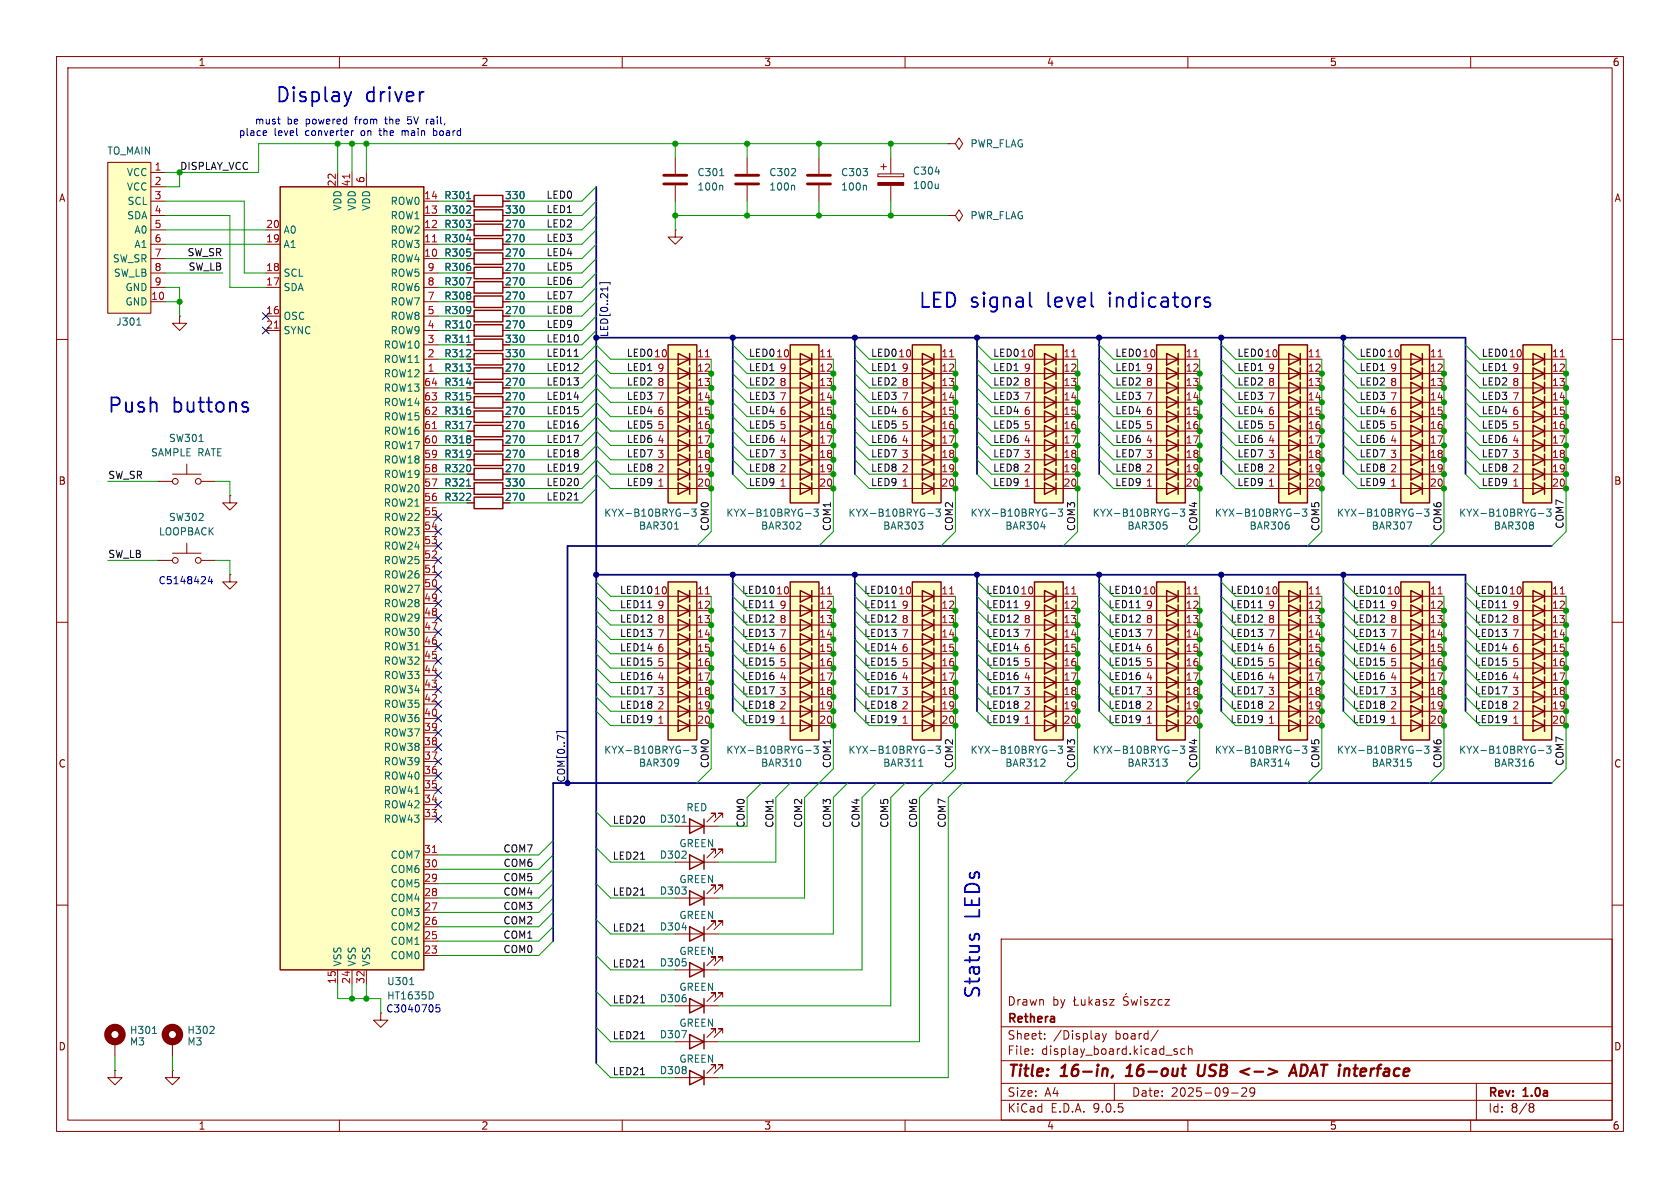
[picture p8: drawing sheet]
<svg xmlns="http://www.w3.org/2000/svg" width="297mm" height="210mm" viewBox="0 0 297 210" stroke-linecap="round" stroke-linejoin="round" font-family="sans-serif">
<defs><g id="words">
<g font-size="3.5" fill="#0000c2">
<text x="48.6" y="18.5">Display</text>
<text x="64.6" y="18.5">driver</text>
<text x="162.2" y="54.8">LED signal</text>
<text x="185.4" y="54.8">level</text>
<text x="196.7" y="54.8">indicators</text>
<text x="18.9" y="73.4">Push</text>
<text x="30.5" y="73.4">buttons</text>
<text x="173.7" y="162.4" transform="rotate(-90 173.7 162.4)">LEDs</text>
<text x="173.7" y="176.8" transform="rotate(-90 173.7 176.8)">Status</text>
</g>
<g font-size="2.8" fill="#840000">
<text x="178" y="190.9">Title:</text>
<text x="187.7" y="190.9">16-in,</text>
<text x="200" y="190.9">16-out</text>
<text x="213.4" y="190.9">USB</text>
<text x="221.7" y="190.9">&lt;-&gt;</text>
<text x="231.4" y="190.9">ADAT interface</text>
</g>
<g font-size="2.1" fill="#840000">
<text x="178" y="178">Drawn</text>
<text x="186" y="178">by</text>
<text x="178" y="184">Sheet:</text>
<text x="178" y="181.2">Rethera</text>
<text x="186.2" y="184">/Display</text>
<text x="197.2" y="184">board/</text>
<text x="178" y="186.7">File:</text>
<text x="184.1" y="186.7">display_board.kicad_sch</text>
<text x="178" y="196.9">KiCad</text>
<text x="178" y="194.1">Size:</text>
<text x="184.7" y="194.1">A4</text>
<text x="185.7" y="196.9">E.D.A.</text>
<text x="193.3" y="196.9">9.0.5</text>
<text x="200" y="194.1">Date:</text>
<text x="207" y="194.1">2025-09-29</text>
<text x="263" y="194.3">Rev:</text>
<text x="263" y="196.9">Id:</text>
<text x="267.1" y="196.9">8/8</text>
<text x="269.4" y="194.3">1.0a</text>
</g>
<g font-size="1.8" fill="#840000">
<text x="35" y="11.9">1</text>
<text x="85" y="11.9">2</text>
<text x="135" y="11.9">3</text>
<text x="185" y="11.9">4</text>
<text x="235" y="11.9">5</text>
<text x="285" y="11.9">6</text>
<text x="10.3" y="35.9">A</text>
<text x="89.2" y="35.4">330</text>
<text x="285.3" y="35.9">A</text>
<text x="89.2" y="40.5">270</text>
<text x="89.2" y="37.9">330</text>
<text x="89.2" y="43">270</text>
<text x="89.2" y="45.6">270</text>
<text x="89.2" y="53.2">270</text>
<text x="89.2" y="50.6">270</text>
<text x="89.2" y="48.1">270</text>
<text x="89.2" y="58.3">270</text>
<text x="89.2" y="55.7">270</text>
<text x="89.2" y="63.3">330</text>
<text x="89.2" y="60.8">330</text>
<text x="89.2" y="65.9">270</text>
<text x="89.2" y="68.4">270</text>
<text x="89.2" y="71">270</text>
<text x="89.2" y="76">270</text>
<text x="89.2" y="73.5">270</text>
<text x="89.2" y="83.7">270</text>
<text x="89.2" y="81.1">270</text>
<text x="89.2" y="78.6">270</text>
<text x="10.3" y="85.9">B</text>
<text x="89.2" y="88.7">270</text>
<text x="89.2" y="86.2">330</text>
<text x="285.3" y="85.9">B</text>
<text x="10.3" y="135.9">C</text>
<text x="285.3" y="135.9">C</text>
<text x="10.3" y="185.9">D</text>
<text x="285.3" y="185.9">D</text>
<text x="35" y="199.9">1</text>
<text x="85" y="199.9">2</text>
<text x="135" y="199.9">3</text>
<text x="185" y="199.9">4</text>
<text x="235" y="199.9">5</text>
<text x="285" y="199.9">6</text>
</g>
<g font-size="1.8" fill="#0000c2">
<text x="45" y="22.2">must</text>
<text x="50.7" y="22.2">be</text>
<text x="54.1" y="22.2">powered</text>
<text x="63.1" y="22.2">from</text>
<text x="68.6" y="22.2">the</text>
<text x="72.7" y="22.2">5V</text>
<text x="76.2" y="22.2">rail,</text>
<text x="42.1" y="24.2">place</text>
<text x="48.4" y="24.2">level</text>
<text x="54.1" y="24.2">converter</text>
<text x="64.1" y="24.2">on</text>
<text x="67.6" y="24.2">the</text>
<text x="71.7" y="24.2">main</text>
<text x="77.5" y="24.2">board</text>
<text x="27.9" y="103.5">C5148424</text>
<text x="68.2" y="179.2">C3040705</text>
</g>
<g font-size="1.8" fill="#006464">
<text x="18.9" y="27.5">TO_MAIN</text>
<text x="171.5" y="26.3">PWR_FLAG</text>
<text x="22.3" y="31.3">VCC</text>
<text x="22.3" y="33.9">VCC</text>
<text x="78.5" y="35.4">R301</text>
<text x="123.2" y="31.3">C301</text>
<text x="123.2" y="33.9">100n</text>
<text x="135.9" y="31.3">C302</text>
<text x="135.9" y="33.9">100n</text>
<text x="148.6" y="31.3">C303</text>
<text x="148.6" y="33.9">100n</text>
<text x="161.3" y="31.1">C304</text>
<text x="161.3" y="33.6">100u</text>
<text x="22.4" y="39">SDA</text>
<text x="22.5" y="36.4">SCL</text>
<text x="23.7" y="41.5">A0</text>
<text x="50" y="41.5">A0</text>
<text x="60.6" y="37.4" transform="rotate(-90 60.6 37.4)">VDD</text>
<text x="63.1" y="37.4" transform="rotate(-90 63.1 37.4)">VDD</text>
<text x="65.6" y="37.4" transform="rotate(-90 65.6 37.4)">VDD</text>
<text x="69" y="36.4">ROW0</text>
<text x="69" y="39">ROW1</text>
<text x="69" y="41.5">ROW2</text>
<text x="78.5" y="40.5">R303</text>
<text x="78.5" y="37.9">R302</text>
<text x="171.5" y="39">PWR_FLAG</text>
<text x="19.9" y="46.6">SW_SR</text>
<text x="23.7" y="44">A1</text>
<text x="50" y="44">A1</text>
<text x="69" y="44">ROW3</text>
<text x="69" y="46.6">ROW4</text>
<text x="78.5" y="43">R304</text>
<text x="78.5" y="45.6">R305</text>
<text x="20" y="49.1">SW_LB</text>
<text x="22.1" y="51.7">GND</text>
<text x="50" y="49.1">SCL</text>
<text x="50" y="51.7">SDA</text>
<text x="69" y="49.1">ROW5</text>
<text x="69" y="51.7">ROW6</text>
<text x="78.5" y="53.2">R308</text>
<text x="78.5" y="50.6">R307</text>
<text x="78.5" y="48.1">R306</text>
<text x="20.5" y="57.8">J301</text>
<text x="22.1" y="54.2">GND</text>
<text x="50" y="56.7">OSC</text>
<text x="50" y="59.3">SYNC</text>
<text x="69" y="54.2">ROW7</text>
<text x="69" y="56.7">ROW8</text>
<text x="69" y="59.3">ROW9</text>
<text x="78.5" y="58.3">R310</text>
<text x="78.5" y="55.7">R309</text>
<text x="67.7" y="61.8">ROW10</text>
<text x="67.7" y="64.4">ROW11</text>
<text x="78.5" y="63.3">R312</text>
<text x="78.5" y="60.8">R311</text>
<text x="78.5" y="65.9">R313</text>
<text x="67.7" y="66.9">ROW12</text>
<text x="67.7" y="69.4">ROW13</text>
<text x="67.7" y="72">ROW14</text>
<text x="78.5" y="68.4">R314</text>
<text x="78.5" y="71">R315</text>
<text x="67.7" y="74.5">ROW15</text>
<text x="67.7" y="77.1">ROW16</text>
<text x="78.5" y="76">R317</text>
<text x="78.5" y="73.5">R316</text>
<text x="26.6" y="80.9">SAMPLE RATE</text>
<text x="29.8" y="78.3">SW301</text>
<text x="67.7" y="79.6">ROW17</text>
<text x="67.7" y="82.1">ROW18</text>
<text x="78.5" y="83.7">R320</text>
<text x="78.5" y="81.1">R319</text>
<text x="78.5" y="78.6">R318</text>
<text x="67.7" y="84.7">ROW19</text>
<text x="67.7" y="87.2">ROW20</text>
<text x="67.7" y="89.8">ROW21</text>
<text x="78.5" y="88.7">R322</text>
<text x="78.5" y="86.2">R321</text>
<text x="28" y="94.8">LOOPBACK</text>
<text x="29.8" y="92.3">SW302</text>
<text x="67.7" y="92.3">ROW22</text>
<text x="67.7" y="94.8">ROW23</text>
<text x="106.7" y="91.5">KYX-B10BRYG-3</text>
<text x="112.9" y="93.8">BAR301</text>
<text x="128.3" y="91.5">KYX-B10BRYG-3</text>
<text x="134.4" y="93.8">BAR302</text>
<text x="149.9" y="91.5">KYX-B10BRYG-3</text>
<text x="156" y="93.8">BAR303</text>
<text x="171.5" y="91.5">KYX-B10BRYG-3</text>
<text x="177.6" y="93.8">BAR304</text>
<text x="193.1" y="91.5">KYX-B10BRYG-3</text>
<text x="199.2" y="93.8">BAR305</text>
<text x="214.7" y="91.5">KYX-B10BRYG-3</text>
<text x="220.8" y="93.8">BAR306</text>
<text x="236.2" y="91.5">KYX-B10BRYG-3</text>
<text x="242.4" y="93.8">BAR307</text>
<text x="257.8" y="91.5">KYX-B10BRYG-3</text>
<text x="264" y="93.8">BAR308</text>
<text x="67.7" y="97.4">ROW24</text>
<text x="67.7" y="99.9">ROW25</text>
<text x="67.7" y="102.5">ROW26</text>
<text x="67.7" y="105">ROW27</text>
<text x="67.7" y="107.5">ROW28</text>
<text x="67.7" y="110.1">ROW29</text>
<text x="67.7" y="112.6">ROW30</text>
<text x="67.7" y="115.2">ROW31</text>
<text x="67.7" y="117.7">ROW32</text>
<text x="67.7" y="120.2">ROW33</text>
<text x="67.7" y="122.8">ROW34</text>
<text x="67.7" y="125.3">ROW35</text>
<text x="67.7" y="127.9">ROW36</text>
<text x="67.7" y="130.4">ROW37</text>
<text x="67.7" y="132.9">ROW38</text>
<text x="67.7" y="135.5">ROW39</text>
<text x="106.7" y="133.5">KYX-B10BRYG-3</text>
<text x="112.9" y="135.7">BAR309</text>
<text x="128.3" y="133.5">KYX-B10BRYG-3</text>
<text x="134.4" y="135.7">BAR310</text>
<text x="149.9" y="133.5">KYX-B10BRYG-3</text>
<text x="156" y="135.7">BAR311</text>
<text x="171.5" y="133.5">KYX-B10BRYG-3</text>
<text x="177.6" y="135.7">BAR312</text>
<text x="193.1" y="133.5">KYX-B10BRYG-3</text>
<text x="199.2" y="135.7">BAR313</text>
<text x="214.7" y="133.5">KYX-B10BRYG-3</text>
<text x="220.8" y="135.7">BAR314</text>
<text x="236.2" y="133.5">KYX-B10BRYG-3</text>
<text x="242.4" y="135.7">BAR315</text>
<text x="257.8" y="133.5">KYX-B10BRYG-3</text>
<text x="264" y="135.7">BAR316</text>
<text x="67.7" y="138">ROW40</text>
<text x="67.7" y="140.6">ROW41</text>
<text x="67.7" y="143.1">ROW42</text>
<text x="121.2" y="143.6">RED</text>
<text x="67.7" y="145.6">ROW43</text>
<text x="116.6" y="145.6">D301</text>
<text x="120" y="150">GREEN</text>
<text x="69" y="152">COM7</text>
<text x="69" y="154.5">COM6</text>
<text x="116.6" y="152">D302</text>
<text x="69" y="157.1">COM5</text>
<text x="69" y="159.6">COM4</text>
<text x="116.6" y="158.3">D303</text>
<text x="120" y="156.3">GREEN</text>
<text x="69" y="162.2">COM3</text>
<text x="69" y="164.7">COM2</text>
<text x="69" y="167.2">COM1</text>
<text x="116.6" y="164.7">D304</text>
<text x="120" y="162.7">GREEN</text>
<text x="60.6" y="170.9" transform="rotate(-90 60.6 170.9)">VSS</text>
<text x="63.1" y="170.9" transform="rotate(-90 63.1 170.9)">VSS</text>
<text x="65.6" y="170.9" transform="rotate(-90 65.6 170.9)">VSS</text>
<text x="69" y="169.8">COM0</text>
<text x="116.6" y="171">D305</text>
<text x="120" y="169">GREEN</text>
<text x="68.3" y="176.9">HT1635D</text>
<text x="68.3" y="174.3">U301</text>
<text x="116.6" y="177.4">D306</text>
<text x="120" y="175.4">GREEN</text>
<text x="22.9" y="185">M3</text>
<text x="22.9" y="183">H301</text>
<text x="33" y="185">M3</text>
<text x="33" y="183">H302</text>
<text x="116.6" y="183.7">D307</text>
<text x="120" y="181.7">GREEN</text>
<text x="116.6" y="190.1">D308</text>
<text x="120" y="188.1">GREEN</text>
</g>
<g font-size="1.8" fill="#a90000">
<text x="27.2" y="30.2">1</text>
<text x="27.2" y="32.8">2</text>
<text x="27.2" y="35.3">3</text>
<text x="59.4" y="33.1" transform="rotate(-90 59.4 33.1)">22</text>
<text x="62" y="33.1" transform="rotate(-90 62 33.1)">41</text>
<text x="64.5" y="32.5" transform="rotate(-90 64.5 32.5)">6</text>
<text x="74.9" y="35.3">14</text>
<text x="27.2" y="37.8">4</text>
<text x="27.2" y="40.4">5</text>
<text x="46.9" y="40.4">20</text>
<text x="74.9" y="37.8">13</text>
<text x="74.9" y="40.4">12</text>
<text x="27.2" y="42.9">6</text>
<text x="27.2" y="45.5">7</text>
<text x="46.9" y="42.9">19</text>
<text x="74.9" y="42.9">11</text>
<text x="74.9" y="45.5">10</text>
<text x="26.6" y="53.1">10</text>
<text x="27.2" y="48">8</text>
<text x="27.2" y="50.5">9</text>
<text x="46.9" y="48">18</text>
<text x="46.9" y="50.5">17</text>
<text x="75.5" y="48">9</text>
<text x="75.5" y="50.5">8</text>
<text x="75.5" y="53.1">7</text>
<text x="46.9" y="55.6">16</text>
<text x="46.9" y="58.2">21</text>
<text x="75.5" y="55.6">5</text>
<text x="75.5" y="58.2">4</text>
<text x="75.5" y="60.7">3</text>
<text x="75.5" y="63.2">2</text>
<text x="75.5" y="65.8">1</text>
<text x="116.1" y="65.8">9</text>
<text x="123.1" y="65.8">12</text>
<text x="123.1" y="63.2">11</text>
<text x="137.7" y="65.8">9</text>
<text x="144.7" y="65.8">12</text>
<text x="144.7" y="63.2">11</text>
<text x="159.3" y="65.8">9</text>
<text x="166.3" y="65.8">12</text>
<text x="166.3" y="63.2">11</text>
<text x="180.9" y="65.8">9</text>
<text x="187.9" y="65.8">12</text>
<text x="187.9" y="63.2">11</text>
<text x="202.5" y="65.8">9</text>
<text x="209.5" y="65.8">12</text>
<text x="209.5" y="63.2">11</text>
<text x="224.1" y="65.8">9</text>
<text x="231.1" y="65.8">12</text>
<text x="231.1" y="63.2">11</text>
<text x="245.7" y="65.8">9</text>
<text x="252.7" y="65.8">12</text>
<text x="252.7" y="63.2">11</text>
<text x="267.3" y="65.8">9</text>
<text x="274.3" y="65.8">12</text>
<text x="274.3" y="63.2">11</text>
<text x="74.9" y="68.3">64</text>
<text x="74.9" y="70.9">63</text>
<text x="116.1" y="70.9">7</text>
<text x="116.1" y="68.3">8</text>
<text x="123.1" y="70.9">14</text>
<text x="123.1" y="68.3">13</text>
<text x="137.7" y="70.9">7</text>
<text x="137.7" y="68.3">8</text>
<text x="144.7" y="70.9">14</text>
<text x="144.7" y="68.3">13</text>
<text x="159.3" y="70.9">7</text>
<text x="159.3" y="68.3">8</text>
<text x="166.3" y="70.9">14</text>
<text x="166.3" y="68.3">13</text>
<text x="180.9" y="70.9">7</text>
<text x="180.9" y="68.3">8</text>
<text x="187.9" y="70.9">14</text>
<text x="187.9" y="68.3">13</text>
<text x="202.5" y="70.9">7</text>
<text x="202.5" y="68.3">8</text>
<text x="209.5" y="70.9">14</text>
<text x="209.5" y="68.3">13</text>
<text x="224.1" y="70.9">7</text>
<text x="224.1" y="68.3">8</text>
<text x="231.1" y="70.9">14</text>
<text x="231.1" y="68.3">13</text>
<text x="245.7" y="70.9">7</text>
<text x="245.7" y="68.3">8</text>
<text x="252.7" y="70.9">14</text>
<text x="252.7" y="68.3">13</text>
<text x="267.3" y="70.9">7</text>
<text x="267.3" y="68.3">8</text>
<text x="274.3" y="70.9">14</text>
<text x="274.3" y="68.3">13</text>
<text x="74.9" y="73.4">62</text>
<text x="74.9" y="75.9">61</text>
<text x="116.1" y="75.9">5</text>
<text x="116.1" y="73.4">6</text>
<text x="123.1" y="75.9">16</text>
<text x="123.1" y="73.4">15</text>
<text x="137.7" y="75.9">5</text>
<text x="137.7" y="73.4">6</text>
<text x="144.7" y="75.9">16</text>
<text x="144.7" y="73.4">15</text>
<text x="159.3" y="75.9">5</text>
<text x="159.3" y="73.4">6</text>
<text x="166.3" y="75.9">16</text>
<text x="166.3" y="73.4">15</text>
<text x="180.9" y="75.9">5</text>
<text x="180.9" y="73.4">6</text>
<text x="187.9" y="75.9">16</text>
<text x="187.9" y="73.4">15</text>
<text x="202.5" y="75.9">5</text>
<text x="202.5" y="73.4">6</text>
<text x="209.5" y="75.9">16</text>
<text x="209.5" y="73.4">15</text>
<text x="224.1" y="75.9">5</text>
<text x="224.1" y="73.4">6</text>
<text x="231.1" y="75.9">16</text>
<text x="231.1" y="73.4">15</text>
<text x="245.7" y="75.9">5</text>
<text x="245.7" y="73.4">6</text>
<text x="252.7" y="75.9">16</text>
<text x="252.7" y="73.4">15</text>
<text x="267.3" y="75.9">5</text>
<text x="267.3" y="73.4">6</text>
<text x="274.3" y="75.9">16</text>
<text x="274.3" y="73.4">15</text>
<text x="74.9" y="78.5">60</text>
<text x="74.9" y="81">59</text>
<text x="74.9" y="83.6">58</text>
<text x="116.1" y="83.6">2</text>
<text x="116.1" y="81">3</text>
<text x="116.1" y="78.5">4</text>
<text x="123.1" y="83.6">19</text>
<text x="123.1" y="81">18</text>
<text x="123.1" y="78.5">17</text>
<text x="137.7" y="83.6">2</text>
<text x="137.7" y="81">3</text>
<text x="137.7" y="78.5">4</text>
<text x="144.7" y="83.6">19</text>
<text x="144.7" y="81">18</text>
<text x="144.7" y="78.5">17</text>
<text x="159.3" y="83.6">2</text>
<text x="159.3" y="81">3</text>
<text x="159.3" y="78.5">4</text>
<text x="166.3" y="83.6">19</text>
<text x="166.3" y="81">18</text>
<text x="166.3" y="78.5">17</text>
<text x="180.9" y="83.6">2</text>
<text x="180.9" y="81">3</text>
<text x="180.9" y="78.5">4</text>
<text x="187.9" y="83.6">19</text>
<text x="187.9" y="81">18</text>
<text x="187.9" y="78.5">17</text>
<text x="202.5" y="83.6">2</text>
<text x="202.5" y="81">3</text>
<text x="202.5" y="78.5">4</text>
<text x="209.5" y="83.6">19</text>
<text x="209.5" y="81">18</text>
<text x="209.5" y="78.5">17</text>
<text x="224.1" y="83.6">2</text>
<text x="224.1" y="81">3</text>
<text x="224.1" y="78.5">4</text>
<text x="231.1" y="83.6">19</text>
<text x="231.1" y="81">18</text>
<text x="231.1" y="78.5">17</text>
<text x="245.7" y="83.6">2</text>
<text x="245.7" y="81">3</text>
<text x="245.7" y="78.5">4</text>
<text x="252.7" y="83.6">19</text>
<text x="252.7" y="81">18</text>
<text x="252.7" y="78.5">17</text>
<text x="267.3" y="83.6">2</text>
<text x="267.3" y="81">3</text>
<text x="267.3" y="78.5">4</text>
<text x="274.3" y="83.6">19</text>
<text x="274.3" y="81">18</text>
<text x="274.3" y="78.5">17</text>
<text x="74.9" y="86.1">57</text>
<text x="74.9" y="88.6">56</text>
<text x="116.1" y="86.1">1</text>
<text x="123.1" y="86.1">20</text>
<text x="137.7" y="86.1">1</text>
<text x="144.7" y="86.1">20</text>
<text x="159.3" y="86.1">1</text>
<text x="166.3" y="86.1">20</text>
<text x="180.9" y="86.1">1</text>
<text x="187.9" y="86.1">20</text>
<text x="202.5" y="86.1">1</text>
<text x="209.5" y="86.1">20</text>
<text x="224.1" y="86.1">1</text>
<text x="231.1" y="86.1">20</text>
<text x="245.7" y="86.1">1</text>
<text x="252.7" y="86.1">20</text>
<text x="267.3" y="86.1">1</text>
<text x="274.3" y="86.1">20</text>
<text x="74.9" y="91.2">55</text>
<text x="74.9" y="93.7">54</text>
<text x="74.9" y="96.3">53</text>
<text x="74.9" y="98.8">52</text>
<text x="74.9" y="101.3">51</text>
<text x="74.9" y="103.9">50</text>
<text x="74.9" y="106.4">49</text>
<text x="116.1" y="107.7">9</text>
<text x="123.1" y="107.7">12</text>
<text x="123.1" y="105.2">11</text>
<text x="137.7" y="107.7">9</text>
<text x="144.7" y="107.7">12</text>
<text x="144.7" y="105.2">11</text>
<text x="159.3" y="107.7">9</text>
<text x="166.3" y="107.7">12</text>
<text x="166.3" y="105.2">11</text>
<text x="180.9" y="107.7">9</text>
<text x="187.9" y="107.7">12</text>
<text x="187.9" y="105.2">11</text>
<text x="202.5" y="107.7">9</text>
<text x="209.5" y="107.7">12</text>
<text x="209.5" y="105.2">11</text>
<text x="224.1" y="107.7">9</text>
<text x="231.1" y="107.7">12</text>
<text x="231.1" y="105.2">11</text>
<text x="245.7" y="107.7">9</text>
<text x="252.7" y="107.7">12</text>
<text x="252.7" y="105.2">11</text>
<text x="267.3" y="107.7">9</text>
<text x="274.3" y="107.7">12</text>
<text x="274.3" y="105.2">11</text>
<text x="74.9" y="109">48</text>
<text x="74.9" y="111.5">47</text>
<text x="116.1" y="112.8">7</text>
<text x="116.1" y="110.2">8</text>
<text x="123.1" y="112.8">14</text>
<text x="123.1" y="110.2">13</text>
<text x="137.7" y="112.8">7</text>
<text x="137.7" y="110.2">8</text>
<text x="144.7" y="112.8">14</text>
<text x="144.7" y="110.2">13</text>
<text x="159.3" y="112.8">7</text>
<text x="159.3" y="110.2">8</text>
<text x="166.3" y="112.8">14</text>
<text x="166.3" y="110.2">13</text>
<text x="180.9" y="112.8">7</text>
<text x="180.9" y="110.2">8</text>
<text x="187.9" y="112.8">14</text>
<text x="187.9" y="110.2">13</text>
<text x="202.5" y="112.8">7</text>
<text x="202.5" y="110.2">8</text>
<text x="209.5" y="112.8">14</text>
<text x="209.5" y="110.2">13</text>
<text x="224.1" y="112.8">7</text>
<text x="224.1" y="110.2">8</text>
<text x="231.1" y="112.8">14</text>
<text x="231.1" y="110.2">13</text>
<text x="245.7" y="112.8">7</text>
<text x="245.7" y="110.2">8</text>
<text x="252.7" y="112.8">14</text>
<text x="252.7" y="110.2">13</text>
<text x="267.3" y="112.8">7</text>
<text x="267.3" y="110.2">8</text>
<text x="274.3" y="112.8">14</text>
<text x="274.3" y="110.2">13</text>
<text x="74.9" y="114">46</text>
<text x="74.9" y="116.6">45</text>
<text x="74.9" y="119.1">44</text>
<text x="116.1" y="117.9">5</text>
<text x="116.1" y="115.3">6</text>
<text x="123.1" y="117.9">16</text>
<text x="123.1" y="115.3">15</text>
<text x="137.7" y="117.9">5</text>
<text x="137.7" y="115.3">6</text>
<text x="144.7" y="117.9">16</text>
<text x="144.7" y="115.3">15</text>
<text x="159.3" y="117.9">5</text>
<text x="159.3" y="115.3">6</text>
<text x="166.3" y="117.9">16</text>
<text x="166.3" y="115.3">15</text>
<text x="180.9" y="117.9">5</text>
<text x="180.9" y="115.3">6</text>
<text x="187.9" y="117.9">16</text>
<text x="187.9" y="115.3">15</text>
<text x="202.5" y="117.9">5</text>
<text x="202.5" y="115.3">6</text>
<text x="209.5" y="117.9">16</text>
<text x="209.5" y="115.3">15</text>
<text x="224.1" y="117.9">5</text>
<text x="224.1" y="115.3">6</text>
<text x="231.1" y="117.9">16</text>
<text x="231.1" y="115.3">15</text>
<text x="245.7" y="117.9">5</text>
<text x="245.7" y="115.3">6</text>
<text x="252.7" y="117.9">16</text>
<text x="252.7" y="115.3">15</text>
<text x="267.3" y="117.9">5</text>
<text x="267.3" y="115.3">6</text>
<text x="274.3" y="117.9">16</text>
<text x="274.3" y="115.3">15</text>
<text x="74.9" y="121.7">43</text>
<text x="74.9" y="124.2">42</text>
<text x="116.1" y="125.5">2</text>
<text x="116.1" y="122.9">3</text>
<text x="116.1" y="120.4">4</text>
<text x="123.1" y="125.5">19</text>
<text x="123.1" y="122.9">18</text>
<text x="123.1" y="120.4">17</text>
<text x="137.7" y="125.5">2</text>
<text x="137.7" y="122.9">3</text>
<text x="137.7" y="120.4">4</text>
<text x="144.7" y="125.5">19</text>
<text x="144.7" y="122.9">18</text>
<text x="144.7" y="120.4">17</text>
<text x="159.3" y="125.5">2</text>
<text x="159.3" y="122.9">3</text>
<text x="159.3" y="120.4">4</text>
<text x="166.3" y="125.5">19</text>
<text x="166.3" y="122.9">18</text>
<text x="166.3" y="120.4">17</text>
<text x="180.9" y="125.5">2</text>
<text x="180.9" y="122.9">3</text>
<text x="180.9" y="120.4">4</text>
<text x="187.9" y="125.5">19</text>
<text x="187.9" y="122.9">18</text>
<text x="187.9" y="120.4">17</text>
<text x="202.5" y="125.5">2</text>
<text x="202.5" y="122.9">3</text>
<text x="202.5" y="120.4">4</text>
<text x="209.5" y="125.5">19</text>
<text x="209.5" y="122.9">18</text>
<text x="209.5" y="120.4">17</text>
<text x="224.1" y="125.5">2</text>
<text x="224.1" y="122.9">3</text>
<text x="224.1" y="120.4">4</text>
<text x="231.1" y="125.5">19</text>
<text x="231.1" y="122.9">18</text>
<text x="231.1" y="120.4">17</text>
<text x="245.7" y="125.5">2</text>
<text x="245.7" y="122.9">3</text>
<text x="245.7" y="120.4">4</text>
<text x="252.7" y="125.5">19</text>
<text x="252.7" y="122.9">18</text>
<text x="252.7" y="120.4">17</text>
<text x="267.3" y="125.5">2</text>
<text x="267.3" y="122.9">3</text>
<text x="267.3" y="120.4">4</text>
<text x="274.3" y="125.5">19</text>
<text x="274.3" y="122.9">18</text>
<text x="274.3" y="120.4">17</text>
<text x="74.9" y="126.7">40</text>
<text x="74.9" y="129.3">39</text>
<text x="74.9" y="131.8">38</text>
<text x="116.1" y="128">1</text>
<text x="123.1" y="128">20</text>
<text x="137.7" y="128">1</text>
<text x="144.7" y="128">20</text>
<text x="159.3" y="128">1</text>
<text x="166.3" y="128">20</text>
<text x="180.9" y="128">1</text>
<text x="187.9" y="128">20</text>
<text x="202.5" y="128">1</text>
<text x="209.5" y="128">20</text>
<text x="224.1" y="128">1</text>
<text x="231.1" y="128">20</text>
<text x="245.7" y="128">1</text>
<text x="252.7" y="128">20</text>
<text x="267.3" y="128">1</text>
<text x="274.3" y="128">20</text>
<text x="74.9" y="134.4">37</text>
<text x="74.9" y="136.9">36</text>
<text x="74.9" y="139.4">35</text>
<text x="74.9" y="142">34</text>
<text x="74.9" y="144.5">33</text>
<text x="74.9" y="150.9">31</text>
<text x="74.9" y="153.4">30</text>
<text x="74.9" y="156">29</text>
<text x="74.9" y="158.5">28</text>
<text x="74.9" y="161">27</text>
<text x="74.9" y="163.6">26</text>
<text x="74.9" y="166.1">25</text>
<text x="74.9" y="168.7">23</text>
<text x="59.4" y="174" transform="rotate(-90 59.4 174)">15</text>
<text x="62" y="174" transform="rotate(-90 62 174)">24</text>
<text x="64.5" y="174" transform="rotate(-90 64.5 174)">32</text>
</g>
<text font-size="1.8" fill="#009600" x="31.7" y="30.1">DISPLAY_VCC</text>
<g font-size="1.8" fill="#0f0f0f">
<text x="96.5" y="35.2">LED0</text>
<text x="96.5" y="37.8">LED1</text>
<text x="96.5" y="40.3">LED2</text>
<text x="33.1" y="45.4">SW_SR</text>
<text x="33.2" y="47.9">SW_LB</text>
<text x="96.5" y="42.8">LED3</text>
<text x="96.5" y="45.4">LED4</text>
<text x="96.5" y="47.9">LED5</text>
<text x="96.5" y="53">LED7</text>
<text x="96.5" y="50.5">LED6</text>
<text x="96.5" y="55.5">LED8</text>
<text x="96.5" y="58.1">LED9</text>
<text x="96.5" y="60.6">LED10</text>
<text x="96.5" y="65.7">LED12</text>
<text x="96.5" y="63.2">LED11</text>
<text x="110.7" y="63.2">LED0</text>
<text x="110.7" y="65.7">LED1</text>
<text x="115.5" y="63.2">10</text>
<text x="132.3" y="63.2">LED0</text>
<text x="132.3" y="65.7">LED1</text>
<text x="137.1" y="63.2">10</text>
<text x="153.9" y="65.7">LED1</text>
<text x="153.9" y="63.2">LED0</text>
<text x="158.7" y="63.2">10</text>
<text x="175.5" y="65.7">LED1</text>
<text x="175.5" y="63.2">LED0</text>
<text x="180.3" y="63.2">10</text>
<text x="197.1" y="63.2">LED0</text>
<text x="197.1" y="65.7">LED1</text>
<text x="201.9" y="63.2">10</text>
<text x="218.7" y="65.7">LED1</text>
<text x="218.7" y="63.2">LED0</text>
<text x="223.5" y="63.2">10</text>
<text x="240.3" y="65.7">LED1</text>
<text x="240.3" y="63.2">LED0</text>
<text x="245.1" y="63.2">10</text>
<text x="261.8" y="65.7">LED1</text>
<text x="261.8" y="63.2">LED0</text>
<text x="266.7" y="63.2">10</text>
<text x="96.5" y="70.8">LED14</text>
<text x="96.5" y="68.2">LED13</text>
<text x="110.7" y="70.8">LED3</text>
<text x="110.7" y="68.2">LED2</text>
<text x="132.3" y="70.8">LED3</text>
<text x="132.3" y="68.2">LED2</text>
<text x="153.9" y="70.8">LED3</text>
<text x="153.9" y="68.2">LED2</text>
<text x="175.5" y="68.2">LED2</text>
<text x="175.5" y="70.8">LED3</text>
<text x="197.1" y="70.8">LED3</text>
<text x="197.1" y="68.2">LED2</text>
<text x="218.7" y="68.2">LED2</text>
<text x="218.7" y="70.8">LED3</text>
<text x="240.3" y="68.2">LED2</text>
<text x="240.3" y="70.8">LED3</text>
<text x="261.8" y="68.2">LED2</text>
<text x="261.8" y="70.8">LED3</text>
<text x="96.5" y="75.9">LED16</text>
<text x="96.5" y="73.3">LED15</text>
<text x="110.7" y="73.3">LED4</text>
<text x="110.7" y="75.9">LED5</text>
<text x="132.3" y="73.3">LED4</text>
<text x="132.3" y="75.9">LED5</text>
<text x="153.9" y="75.9">LED5</text>
<text x="153.9" y="73.3">LED4</text>
<text x="175.5" y="75.9">LED5</text>
<text x="175.5" y="73.3">LED4</text>
<text x="197.1" y="73.3">LED4</text>
<text x="197.1" y="75.9">LED5</text>
<text x="218.7" y="75.9">LED5</text>
<text x="218.7" y="73.3">LED4</text>
<text x="240.3" y="73.3">LED4</text>
<text x="240.3" y="75.9">LED5</text>
<text x="261.8" y="75.9">LED5</text>
<text x="261.8" y="73.3">LED4</text>
<text x="96.5" y="78.4">LED17</text>
<text x="96.5" y="80.9">LED18</text>
<text x="96.5" y="83.5">LED19</text>
<text x="110.7" y="83.5">LED8</text>
<text x="110.7" y="78.4">LED6</text>
<text x="110.7" y="80.9">LED7</text>
<text x="132.3" y="83.5">LED8</text>
<text x="132.3" y="80.9">LED7</text>
<text x="132.3" y="78.4">LED6</text>
<text x="153.9" y="80.9">LED7</text>
<text x="153.9" y="83.5">LED8</text>
<text x="153.9" y="78.4">LED6</text>
<text x="175.5" y="78.4">LED6</text>
<text x="175.5" y="83.5">LED8</text>
<text x="175.5" y="80.9">LED7</text>
<text x="197.1" y="83.5">LED8</text>
<text x="197.1" y="80.9">LED7</text>
<text x="197.1" y="78.4">LED6</text>
<text x="218.7" y="78.4">LED6</text>
<text x="218.7" y="80.9">LED7</text>
<text x="218.7" y="83.5">LED8</text>
<text x="240.3" y="78.4">LED6</text>
<text x="240.3" y="83.5">LED8</text>
<text x="240.3" y="80.9">LED7</text>
<text x="261.8" y="83.5">LED8</text>
<text x="261.8" y="80.9">LED7</text>
<text x="261.8" y="78.4">LED6</text>
<text x="19" y="84.7">SW_SR</text>
<text x="96.5" y="86">LED20</text>
<text x="96.5" y="88.6">LED21</text>
<text x="110.7" y="86">LED9</text>
<text x="132.3" y="86">LED9</text>
<text x="153.9" y="86">LED9</text>
<text x="175.5" y="86">LED9</text>
<text x="197.1" y="86">LED9</text>
<text x="218.6" y="86">LED9</text>
<text x="240.2" y="86">LED9</text>
<text x="261.8" y="86">LED9</text>
<text x="125.4" y="94" transform="rotate(-90 125.4 94)">COM0</text>
<text x="147" y="94" transform="rotate(-90 147 94)">COM1</text>
<text x="168.6" y="94" transform="rotate(-90 168.6 94)">COM2</text>
<text x="190.2" y="94" transform="rotate(-90 190.2 94)">COM3</text>
<text x="211.7" y="94" transform="rotate(-90 211.7 94)">COM4</text>
<text x="233.3" y="94" transform="rotate(-90 233.3 94)">COM5</text>
<text x="254.9" y="94" transform="rotate(-90 254.9 94)">COM6</text>
<text x="276.5" y="93.6" transform="rotate(-90 276.5 93.6)">COM7</text>
<text x="19" y="98.7">SW_LB</text>
<text x="109.5" y="105.1">LED10</text>
<text x="109.5" y="107.6">LED11</text>
<text x="115.5" y="105.2">10</text>
<text x="131.1" y="107.6">LED11</text>
<text x="131.1" y="105.1">LED10</text>
<text x="137.1" y="105.2">10</text>
<text x="152.7" y="105.1">LED10</text>
<text x="152.7" y="107.6">LED11</text>
<text x="158.7" y="105.2">10</text>
<text x="174.3" y="107.6">LED11</text>
<text x="174.3" y="105.1">LED10</text>
<text x="180.3" y="105.2">10</text>
<text x="195.9" y="107.6">LED11</text>
<text x="195.9" y="105.1">LED10</text>
<text x="201.9" y="105.2">10</text>
<text x="217.5" y="107.6">LED11</text>
<text x="217.5" y="105.1">LED10</text>
<text x="223.5" y="105.2">10</text>
<text x="239" y="107.6">LED11</text>
<text x="239" y="105.1">LED10</text>
<text x="245.1" y="105.2">10</text>
<text x="260.6" y="107.6">LED11</text>
<text x="260.6" y="105.1">LED10</text>
<text x="266.7" y="105.2">10</text>
<text x="109.5" y="112.7">LED13</text>
<text x="109.5" y="110.1">LED12</text>
<text x="131.1" y="112.7">LED13</text>
<text x="131.1" y="110.1">LED12</text>
<text x="152.7" y="112.7">LED13</text>
<text x="152.7" y="110.1">LED12</text>
<text x="174.3" y="112.7">LED13</text>
<text x="174.3" y="110.1">LED12</text>
<text x="195.9" y="110.1">LED12</text>
<text x="195.9" y="112.7">LED13</text>
<text x="217.5" y="110.1">LED12</text>
<text x="217.5" y="112.7">LED13</text>
<text x="239" y="112.7">LED13</text>
<text x="239" y="110.1">LED12</text>
<text x="260.6" y="110.1">LED12</text>
<text x="260.6" y="112.7">LED13</text>
<text x="109.5" y="117.8">LED15</text>
<text x="109.5" y="115.2">LED14</text>
<text x="131.1" y="115.2">LED14</text>
<text x="131.1" y="117.8">LED15</text>
<text x="152.7" y="117.8">LED15</text>
<text x="152.7" y="115.2">LED14</text>
<text x="174.3" y="115.2">LED14</text>
<text x="174.3" y="117.8">LED15</text>
<text x="195.9" y="115.2">LED14</text>
<text x="195.9" y="117.8">LED15</text>
<text x="217.5" y="115.2">LED14</text>
<text x="217.5" y="117.8">LED15</text>
<text x="239" y="115.2">LED14</text>
<text x="239" y="117.8">LED15</text>
<text x="260.6" y="115.2">LED14</text>
<text x="260.6" y="117.8">LED15</text>
<text x="109.5" y="120.3">LED16</text>
<text x="109.5" y="122.8">LED17</text>
<text x="109.5" y="125.4">LED18</text>
<text x="131.1" y="120.3">LED16</text>
<text x="131.1" y="125.4">LED18</text>
<text x="131.1" y="122.8">LED17</text>
<text x="152.7" y="125.4">LED18</text>
<text x="152.7" y="120.3">LED16</text>
<text x="152.7" y="122.8">LED17</text>
<text x="174.3" y="120.3">LED16</text>
<text x="174.3" y="122.8">LED17</text>
<text x="174.3" y="125.4">LED18</text>
<text x="195.9" y="125.4">LED18</text>
<text x="195.9" y="122.8">LED17</text>
<text x="195.9" y="120.3">LED16</text>
<text x="217.5" y="120.3">LED16</text>
<text x="217.5" y="125.4">LED18</text>
<text x="217.5" y="122.8">LED17</text>
<text x="239" y="122.8">LED17</text>
<text x="239" y="125.4">LED18</text>
<text x="239" y="120.3">LED16</text>
<text x="260.6" y="125.4">LED18</text>
<text x="260.6" y="122.8">LED17</text>
<text x="260.6" y="120.3">LED16</text>
<text x="109.5" y="127.9">LED19</text>
<text x="131.1" y="127.9">LED19</text>
<text x="152.7" y="127.9">LED19</text>
<text x="174.3" y="127.9">LED19</text>
<text x="195.8" y="127.9">LED19</text>
<text x="217.4" y="127.9">LED19</text>
<text x="239" y="127.9">LED19</text>
<text x="260.6" y="127.9">LED19</text>
<text x="125.4" y="135.9" transform="rotate(-90 125.4 135.9)">COM0</text>
<text x="147" y="135.9" transform="rotate(-90 147 135.9)">COM1</text>
<text x="168.6" y="135.9" transform="rotate(-90 168.6 135.9)">COM2</text>
<text x="190.2" y="135.9" transform="rotate(-90 190.2 135.9)">COM3</text>
<text x="211.7" y="135.9" transform="rotate(-90 211.7 135.9)">COM4</text>
<text x="233.3" y="135.9" transform="rotate(-90 233.3 135.9)">COM5</text>
<text x="254.9" y="135.9" transform="rotate(-90 254.9 135.9)">COM6</text>
<text x="276.5" y="135.5" transform="rotate(-90 276.5 135.5)">COM7</text>
<text x="108.2" y="145.7">LED20</text>
<text x="131.7" y="146.4" transform="rotate(-90 131.7 146.4)">COM0</text>
<text x="136.8" y="146.4" transform="rotate(-90 136.8 146.4)">COM1</text>
<text x="141.9" y="146.4" transform="rotate(-90 141.9 146.4)">COM2</text>
<text x="147" y="146.4" transform="rotate(-90 147 146.4)">COM3</text>
<text x="152.1" y="146.4" transform="rotate(-90 152.1 146.4)">COM4</text>
<text x="157.1" y="146.4" transform="rotate(-90 157.1 146.4)">COM5</text>
<text x="162.2" y="146.4" transform="rotate(-90 162.2 146.4)">COM6</text>
<text x="167.3" y="146.4" transform="rotate(-90 167.3 146.4)">COM7</text>
<text x="88.9" y="155.9">COM5</text>
<text x="88.9" y="150.8">COM7</text>
<text x="88.9" y="153.3">COM6</text>
<text x="108.2" y="152.1">LED21</text>
<text x="88.9" y="158.4">COM4</text>
<text x="88.9" y="160.9">COM3</text>
<text x="108.2" y="158.4">LED21</text>
<text x="88.9" y="163.5">COM2</text>
<text x="88.9" y="166">COM1</text>
<text x="108.2" y="164.8">LED21</text>
<text x="88.9" y="168.6">COM0</text>
<text x="108.2" y="171.1">LED21</text>
<text x="108.2" y="177.5">LED21</text>
<text x="108.2" y="183.8">LED21</text>
<text x="108.2" y="190.2">LED21</text>
</g>
<g font-size="1.8" fill="#000084">
<text x="107.6" y="59.7" transform="rotate(-90 107.6 59.7)">LED[0..21]</text>
<text x="100" y="138.4" transform="rotate(-90 100 138.4)">COM[0..7]</text>
</g>
</g></defs>
<g fill="none" stroke="#840000" stroke-width=".18">
<path d="M10 10h277v190h-277zM12 12h273v186h-273zM60 10v2M110 10v2M160 10v2M210 10v2M260 10v2M10 60h2M285 60h2M10 110h2M285 110h2M10 160h2"/>
<path d="M177 166h108v32h-108zM190 176.2v1.5h.7M190.2 176.7l-.5 .3M191.2 176.7v.9l.4 .1 .2-.1M191.8 176.7v1M192.5 176.2v1.5M192.7 177.1l.4 .6M193.1 176.7l-.6 .6M193.7 176.8h.6l.1 .9M194.4 177.1h-.5a.29 .29 0 0 0-.2 .3 .29 .29 0 0 0 .2 .3l.5-.1M195.6 176.8l-.4-.1-.2 .2 .1 .2 .5 .2v.3h-.6M196.2 176.7h.8l-.8 1h.8"/>
<path d="M199.2 175.6l-.2 .2M199.5 176.3l-.6-.1-.2 .1v.5l.6 .3 .2 .3-.3 .3-.6-.1M200 176.7l.2 1 .3-.7 .3 .7 .3-1M201.7 176.2v.1M201.7 176.7v1M202.9 176.8l-.4-.1-.2 .2 .1 .2 .5 .2v.3h-.6M203.5 176.7h.7l-.7 1h.7M205.5 176.8l-.5-.1-.3 .3v.4l.2 .2h.6M206 176.7h.7l-.7 1h.7M285 160h2M60 198v2M110 198v2"/>
<path d="M160 198v2M177 194.5h108M177 191.5h108M177 187.5h108M177 181.5h108M182.5 186.3v.1M182.5 185.5v.1M184.7 183.6v.1M184.7 182.8v.1M194.9 182.7l.3 1M195.2 183.7l-.1 .4-.2 .1M195.6 182.7l-.4 1"/>
<path d="M197 191.5v3M204.7 182.1l-1.2 2M207.5 185.7l.7 .4-.2 .3-.5-.1M208.1 185.5l-.4-.1-.2 .2M209.5 185.5l-.5-.1-.3 .3v.4l.2 .2h.6M210 198v2M210.1 185.5l.2-.1 .4 .1v.9M210.1 184.9v1.5M217.7 193.2h1.2M219.5 192.4l.6-.1 .2 .1 .1 .3-.9 1.1h.9M221.8 192.9l-.3 .3h-.3l-.2-.3 .1-.5 .4-.1 .2 .1a.99 .99 0 0 1-.3 1.4h-.3M260 198v2"/>
<path d="M261 191.5v6.5M270.6 195.1l.4 .1 .2 .2-.3 .3M270.6 195.7h.3M270.9 195.7l.2 .2 .1 .4-.2 .2-.4 .1"/>
</g>
<path d="M196.7 190.1l-.2 .4M199 190.2h1.2M199.6 188.5l-.4 .3M208.9 188.9h.8M211.9 188.2l-.2 1.6 .2 .3a.66 .66 0 0 0 .9-.1M220.9 188.9l-1.6 .5 1.5 .6M227.9 190.2l.9-2 .4 2M228.1 189.6h1M230.6 188.2h-.5l-.2 2 .7-.1" fill="none" stroke="#840000" stroke-width=".4"/>
<path d="M247.6 102.9h5.1v27.9h-5.1z" fill="#ffffc2"/>
<g fill="none" stroke="#840000" stroke-width=".25">
<path d="M83.8 52.3h5.1v2.1h-5.1zM83.8 49.8h5.1v2h-5.1zM247.6 102.9h5.1v27.9h-5.1zM249.4 119.6l2.1 1.1-2.1 1zM249.4 117.1l2.1 1-2.1 1zM249.4 114.6l2.1 1-2.1 1zM249.4 112l2.1 1-2.1 1zM249.4 109.5l2.1 1-2.1 1zM249.4 106.9l2.1 1.1-2.1 1zM249.4 104.4l2.1 1-2.1 1zM251.5 104.4v2M251.5 106.9v2.1"/>
<path d="M251.5 109.5v2M251.5 112v2M251.5 114.6v2M251.5 117.1v2M251.5 119.6v2.1M249.4 127.3l2.1 1-2.1 1zM249.4 124.7l2.1 1-2.1 1zM249.4 122.2l2.1 1-2.1 1zM251.5 122.2v2M251.5 124.7v2M251.5 127.3v2M121.9 157.5l2.6 1.3-2.6 1.2z"/>
<path d="M124.5 157.5v2.5M121.9 163.8l2.6 1.3-2.6 1.3zM124.5 163.8v2.6"/>
</g>
<g fill="none" stroke="#840000" stroke-width=".18">
<path d="M82.5 53.3h1.3M82.5 50.8h1.3M245.1 118.1h10.2M245.1 113h10.2M245.1 110.5h10.2M245.1 108h10.2M245.1 105.4h10.2M245.1 115.6h10.2M245.1 128.3h10.2M245.1 125.7h10.2M245.1 123.2h10.2M245.1 120.7h10.2"/>
<path d="M119.4 158.8h7.6M126.5 157.2v-.7h-.8h.8l-1.5 1.5M127.8 157.2v-.7h-.8h.8l-1.6 1.5M119.4 165.1h7.6M126.5 163.6v-.8h-.8h.8l-1.5 1.5M127.8 163.6v-.8h-.8h.8l-1.6 1.5"/>
</g>
<path d="M254.2 105h.8" fill="none" stroke="#a90000" stroke-width=".18"/>
<path d="M82.4 49.1h.9l-.6 1.3M250.4 132.7h.9M251.8 131.9h.8l-.4 .5 .4 .1v.5l-.2 .2-.6-.2M120.6 164h.8" fill="none" stroke="#006464" stroke-width=".18"/>
<path d="M19 28.7h7.7v26.7h-7.7z" fill="#ffffc2"/>
<g fill="none" stroke="#840000" stroke-width=".18">
<path d="M19 28.7h7.7v26.7h-7.7zM26.7 30.5h2.5M26.7 33h2.5M26.7 35.6h2.5M26.7 38.1h2.5M26.7 40.6h2.5M26.7 43.2h2.5M26.7 45.7h2.5M26.7 48.3h2.5M26.7 50.8h2.5M26.7 53.3h2.5M119.4 146.1h7.6"/>
<path d="M119.4 152.4h7.6M126.5 144.5v-.7h-.8h.8l-1.5 1.5M126.5 150.9v-.8h-.8h.8l-1.5 1.5M127.8 144.5v-.7h-.8h.8l-1.6 1.5M127.8 150.9v-.8h-.8h.8l-1.6 1.5"/>
</g>
<path d="M24.2 57.5h.7M120.6 145.4h.7" fill="none" stroke="#006464" stroke-width=".18"/>
<path d="M121.9 144.8l2.6 1.3-2.6 1.2zM121.9 151.1l2.6 1.3-2.6 1.3zM124.5 144.8v2.5M124.5 151.1v2.6" fill="none" stroke="#840000" stroke-width=".25"/>
<path d="M139.7 61h5.1v27.9h-5.1z" fill="#ffffc2"/>
<g fill="none" stroke="#840000" stroke-width=".25">
<path d="M83.8 39.6h5.1v2.1h-5.1zM83.8 42.2h5.1v2h-5.1zM83.8 44.7h5.1v2h-5.1zM83.8 75.2h5.1v2h-5.1zM139.7 61h5.1v27.9h-5.1zM141.5 77.7l2 1-2 1.1zM141.5 75.2l2 1-2 1zM141.5 72.6l2 1.1-2 1zM141.5 70.1l2 1-2 1zM141.5 67.6l2 1-2 1zM141.5 65l2 1-2 1.1zM141.5 62.5l2 1-2 1z"/>
<path d="M143.5 62.5v2M143.5 65v2.1M143.5 67.6v2M143.5 70.1v2M143.5 72.6v2.1M143.5 75.2v2M143.5 77.7v2.1M141.5 85.3l2 1.1-2 1zM141.5 82.8l2 1-2 1zM141.5 80.3l2 1-2 1zM143.5 80.3v2M143.5 82.8v2"/>
<path d="M143.5 85.3v2.1"/>
</g>
<g fill="none" stroke="#840000" stroke-width=".18">
<path d="M144.8 27.9v2.8M144.8 32.8v2.8M82.5 43.2h1.3M82.5 40.6h1.3M82.5 45.7h1.3M82.5 76.2h1.3M137.2 76.2h10.1M137.2 71.1h10.1M137.2 68.6h10.1M137.2 66h10.1M137.2 63.5h10.1M137.2 78.7h10.1"/>
<path d="M137.2 73.7h10.1M137.2 86.4h10.1M137.2 83.8h10.1M137.2 81.3h10.1"/>
</g>
<path d="M146.3 63.1h.7" fill="none" stroke="#a90000" stroke-width=".18"/>
<path d="M153 32.8l.2 .1v.7M82.5 42.3h.8M82.4 74.5h.9l-.6 1.3M142.4 90.8h1M143.9 90h.8l-.5 .5 .4 .1v.5l-.2 .2-.5-.2" fill="none" stroke="#006464" stroke-width=".18"/>
<path d="M142.7 31h4.1M142.7 32.5h4.1" fill="none" stroke="#840000" stroke-width=".51"/>
<path d="M182.9 102.9h5.1v27.9h-5.1z" fill="#ffffc2"/>
<g fill="none" stroke="#840000" stroke-width=".25">
<path d="M182.9 102.9h5.1v27.9h-5.1zM184.7 119.6l2 1.1-2 1zM184.7 117.1l2 1-2 1zM184.7 114.6l2 1-2 1zM184.7 112l2 1-2 1zM184.7 109.5l2 1-2 1zM184.7 106.9l2 1.1-2 1zM184.7 104.4l2 1-2 1zM186.7 104.4v2M186.7 106.9v2.1M186.7 109.5v2M186.7 112v2"/>
<path d="M186.7 114.6v2M186.7 117.1v2M186.7 119.6v2.1M184.7 127.3l2 1-2 1zM184.7 124.7l2 1-2 1zM184.7 122.2l2 1-2 1zM186.7 122.2v2M186.7 124.7v2M186.7 127.3v2"/>
</g>
<path d="M180.3 118.1h10.2M180.3 113h10.2M180.3 110.5h10.2M180.3 108h10.2M180.3 105.4h10.2M180.3 115.6h10.2M180.3 128.3h10.2M180.3 125.7h10.2M180.3 123.2h10.2M180.3 120.7h10.2M20.3 189.2v1.3h1.3l-1.3 1.3-1.3-1.3h1.3M20.3 189.2h.1" fill="none" stroke="#840000" stroke-width=".18"/>
<path d="M189.5 105h.7" fill="none" stroke="#a90000" stroke-width=".18"/>
<path d="M185.6 132.7h1M187.1 131.9h.7l-.4 .5 .4 .1v.5l-.2 .2-.5-.2" fill="none" stroke="#006464" stroke-width=".18"/>
<path d="M226.1 61h5v27.9h-5z" fill="#ffffc2"/>
<g fill="none" stroke="#840000" stroke-width=".25">
<path d="M226.1 61h5v27.9h-5zM227.8 77.7l2.1 1-2.1 1.1zM227.8 75.2l2.1 1-2.1 1zM227.8 72.6l2.1 1.1-2.1 1zM227.8 70.1l2.1 1-2.1 1zM227.8 67.6l2.1 1-2.1 1zM227.8 65l2.1 1-2.1 1.1zM227.8 62.5l2.1 1-2.1 1zM229.9 62.5v2M229.9 65v2.1M229.9 67.6v2M229.9 70.1v2"/>
<path d="M229.9 72.6v2.1M229.9 75.2v2M229.9 77.7v2.1M227.8 85.3l2.1 1.1-2.1 1zM227.8 82.8l2.1 1-2.1 1zM227.8 80.3l2.1 1-2.1 1zM229.9 80.3v2M229.9 82.8v2M229.9 85.3v2.1"/>
</g>
<path d="M223.5 76.2h10.2M223.5 71.1h10.2M223.5 68.6h10.2M223.5 66h10.2M223.5 63.5h10.2M223.5 78.7h10.2M223.5 73.7h10.2M223.5 86.4h10.2M223.5 83.8h10.2M223.5 81.3h10.2" fill="none" stroke="#840000" stroke-width=".18"/>
<path d="M232.7 63.1h.7" fill="none" stroke="#a90000" stroke-width=".18"/>
<path d="M228.8 90.8h1M230.2 90h.8l-.4 .5 .4 .1v.5l-.2 .2-.6-.2" fill="none" stroke="#006464" stroke-width=".18"/>
<path d="M226.1 102.9h5v27.9h-5z" fill="#ffffc2"/>
<g fill="none" stroke="#840000" stroke-width=".25">
<path d="M83.8 37.1h5.1v2h-5.1zM83.8 34.5h5.1v2.1h-5.1zM83.8 59.9h5.1v2.1h-5.1zM83.8 57.4h5.1v2h-5.1zM83.8 62.5h5.1v2h-5.1zM226.1 102.9h5v27.9h-5zM227.8 119.6l2.1 1.1-2.1 1zM227.8 117.1l2.1 1-2.1 1zM227.8 114.6l2.1 1-2.1 1zM227.8 112l2.1 1-2.1 1zM227.8 109.5l2.1 1-2.1 1zM227.8 106.9l2.1 1.1-2.1 1z"/>
<path d="M227.8 104.4l2.1 1-2.1 1zM229.9 104.4v2M229.9 106.9v2.1M229.9 109.5v2M229.9 112v2M229.9 114.6v2M229.9 117.1v2M229.9 119.6v2.1M227.8 127.3l2.1 1-2.1 1zM227.8 124.7l2.1 1-2.1 1zM227.8 122.2l2.1 1-2.1 1zM229.9 122.2v2"/>
<path d="M229.9 124.7v2M229.9 127.3v2M121.9 176.5l2.6 1.3-2.6 1.3zM124.5 176.5v2.6M121.9 189.2l2.6 1.3-2.6 1.3zM121.9 182.9l2.6 1.3-2.6 1.2zM124.5 182.9v2.5M124.5 189.2v2.6"/>
</g>
<g fill="none" stroke="#840000" stroke-width=".18">
<path d="M82.5 38.1h1.3M82.5 35.6h1.3M119.4 27.9v2.8M119.4 32.8v2.8M82.5 58.4h1.3M82.5 63.5h1.3M82.5 61h1.3M223.5 118.1h10.2M223.5 113h10.2M223.5 110.5h10.2M223.5 108h10.2M223.5 105.4h10.2"/>
<path d="M223.5 115.6h10.2M223.5 128.3h10.2M223.5 125.7h10.2M223.5 123.2h10.2M223.5 120.7h10.2M119.4 177.8h7.6M126.5 176.3v-.8h-.8h.8l-1.5 1.5M127.8 176.3v-.8h-.8h.8l-1.6 1.5M30.5 184.2v2.5M119.4 190.5h7.6M119.4 184.2h7.6M126.5 189v-.8h-.8h.8l-1.5 1.5"/>
<path d="M126.5 182.6v-.7h-.8h.8l-1.5 1.5M127.8 189v-.8h-.8h.8l-1.6 1.5M127.8 182.6v-.7h-.8h.8l-1.6 1.5"/>
</g>
<path d="M232.7 105h.7" fill="none" stroke="#a90000" stroke-width=".18"/>
<path d="M82.5 35.1h.7M127.2 31.1h.8M127.6 32.8l.2 .1v.7M82.5 60.5h.7M227.2 135h.8M228.8 132.7h1M230.2 131.9h.8l-.4 .5 .4 .1v.5l-.2 .2-.6-.2M37.1 182.7h.7M37.8 181.5v.5M121.4 182.2l-.6 1.3" fill="none" stroke="#006464" stroke-width=".18"/>
<path d="M117.3 31h4.1M117.3 32.5h4.1" fill="none" stroke="#840000" stroke-width=".51"/>
<circle cx="30.5" cy="182.9" r="1.27" fill="none" stroke="#840000" stroke-width="1.3"/>
<path d="M204.5 61h5v27.9h-5z" fill="#ffffc2"/>
<g fill="none" stroke="#840000" stroke-width=".25">
<path d="M204.5 61h5v27.9h-5zM206.2 77.7l2.1 1-2.1 1.1zM206.2 75.2l2.1 1-2.1 1zM206.2 72.6l2.1 1.1-2.1 1zM206.2 70.1l2.1 1-2.1 1zM206.2 67.6l2.1 1-2.1 1zM206.2 65l2.1 1-2.1 1.1zM206.2 62.5l2.1 1-2.1 1zM208.3 62.5v2M208.3 65v2.1M208.3 67.6v2M208.3 70.1v2"/>
<path d="M208.3 72.6v2.1M208.3 75.2v2M208.3 77.7v2.1M206.2 85.3l2.1 1.1-2.1 1zM206.2 82.8l2.1 1-2.1 1zM206.2 80.3l2.1 1-2.1 1zM208.3 80.3v2M208.3 82.8v2M208.3 85.3v2.1"/>
</g>
<path d="M201.9 76.2h10.2M201.9 71.1h10.2M201.9 68.6h10.2M201.9 66h10.2M201.9 63.5h10.2M201.9 78.7h10.2M201.9 73.7h10.2M201.9 86.4h10.2M201.9 83.8h10.2M201.9 81.3h10.2" fill="none" stroke="#840000" stroke-width=".18"/>
<path d="M211.1 63.1h.7" fill="none" stroke="#a90000" stroke-width=".18"/>
<path d="M207.2 90.8h1M208.6 90h.8l-.4 .5 .4 .1v.5l-.2 .2-.6-.2" fill="none" stroke="#006464" stroke-width=".18"/>
<path d="M269.2 102.9h5.1v27.9h-5.1z" fill="#ffffc2"/>
<g fill="none" stroke="#840000" stroke-width=".25">
<path d="M83.8 54.9h5.1v2h-5.1zM83.8 47.2h5.1v2.1h-5.1zM269.2 102.9h5.1v27.9h-5.1zM271 119.6l2 1.1-2 1zM271 117.1l2 1-2 1zM271 114.6l2 1-2 1zM271 112l2 1-2 1zM271 109.5l2 1-2 1zM271 106.9l2 1.1-2 1zM271 104.4l2 1-2 1zM273 104.4v2M273 106.9v2.1"/>
<path d="M273 109.5v2M273 112v2M273 114.6v2M273 117.1v2M273 119.6v2.1M271 127.3l2 1-2 1zM271 124.7l2 1-2 1zM271 122.2l2 1-2 1zM273 122.2v2M273 124.7v2M273 127.3v2"/>
</g>
<g fill="none" stroke="#840000" stroke-width=".18">
<path d="M82.5 55.9h1.3M82.5 48.3h1.3M266.7 118.1h10.2M266.7 113h10.2M266.7 110.5h10.2M266.7 108h10.2M266.7 105.4h10.2M266.7 115.6h10.2M266.7 128.3h10.2M266.7 125.7h10.2M266.7 123.2h10.2M266.7 120.7h10.2"/>
<path d="M30.5 189.2v1.3h1.2l-1.2 1.3-1.3-1.3h1.3M30.5 189.2h.1"/>
</g>
<path d="M275.8 105h.8" fill="none" stroke="#a90000" stroke-width=".18"/>
<path d="M272 132.7h.9M273.4 131.9h.8l-.4 .5 .3 .1v.5l-.1 .2-.6-.2" fill="none" stroke="#006464" stroke-width=".18"/>
<path d="M118.1 102.9h5.1v27.9h-5.1z" fill="#ffffc2"/>
<g fill="none" stroke="#840000" stroke-width=".25">
<path d="M118.1 102.9h5.1v27.9h-5.1zM119.9 119.6l2 1.1-2 1zM119.9 117.1l2 1-2 1zM119.9 114.6l2 1-2 1zM119.9 112l2 1-2 1zM119.9 109.5l2 1-2 1zM119.9 106.9l2 1.1-2 1zM119.9 104.4l2 1-2 1zM121.9 104.4v2M121.9 106.9v2.1M121.9 109.5v2M121.9 112v2"/>
<path d="M121.9 114.6v2M121.9 117.1v2M121.9 119.6v2.1M119.9 127.3l2 1-2 1zM119.9 124.7l2 1-2 1zM119.9 122.2l2 1-2 1zM121.9 122.2v2M121.9 124.7v2M121.9 127.3v2"/>
</g>
<path d="M115.6 118.1h10.1M115.6 113h10.1M115.6 110.5h10.1M115.6 108h10.1M115.6 105.4h10.1M115.6 115.6h10.1M115.6 128.3h10.1M115.6 125.7h10.1M115.6 123.2h10.1M115.6 120.7h10.1" fill="none" stroke="#840000" stroke-width=".18"/>
<path d="M124.7 105h.7" fill="none" stroke="#a90000" stroke-width=".18"/>
<path d="M120.8 132.7h1M122.3 131.9h.8l-.4 .5 .3 .1v.5l-.2 .2-.5-.2" fill="none" stroke="#006464" stroke-width=".18"/>
<path d="M269.2 61h5.1v27.9h-5.1z" fill="#ffffc2"/>
<g fill="none" stroke="#840000" stroke-width=".25">
<path d="M269.2 61h5.1v27.9h-5.1zM271 77.7l2 1-2 1.1zM271 75.2l2 1-2 1zM271 72.6l2 1.1-2 1zM271 70.1l2 1-2 1zM271 67.6l2 1-2 1zM271 65l2 1-2 1.1zM271 62.5l2 1-2 1zM273 62.5v2M273 65v2.1M273 67.6v2M273 70.1v2"/>
<path d="M273 72.6v2.1M273 75.2v2M273 77.7v2.1M271 85.3l2 1.1-2 1zM271 82.8l2 1-2 1zM271 80.3l2 1-2 1zM273 80.3v2M273 82.8v2M273 85.3v2.1"/>
</g>
<path d="M266.7 76.2h10.2M266.7 71.1h10.2M266.7 68.6h10.2M266.7 66h10.2M266.7 63.5h10.2M266.7 78.7h10.2M266.7 73.7h10.2M266.7 86.4h10.2M266.7 83.8h10.2M266.7 81.3h10.2" fill="none" stroke="#840000" stroke-width=".18"/>
<path d="M275.8 63.1h.8" fill="none" stroke="#a90000" stroke-width=".18"/>
<path d="M272 90.8h.9M273.4 90h.8l-.4 .5 .3 .1v.5l-.1 .2-.6-.2" fill="none" stroke="#006464" stroke-width=".18"/>
<path d="M161.3 102.9h5.1v27.9h-5.1z" fill="#ffffc2"/>
<g fill="none" stroke="#840000" stroke-width=".25">
<path d="M83.8 65h5.1v2.1h-5.1zM161.3 102.9h5.1v27.9h-5.1zM163.1 119.6l2 1.1-2 1zM163.1 117.1l2 1-2 1zM163.1 114.6l2 1-2 1zM163.1 112l2 1-2 1zM163.1 109.5l2 1-2 1zM163.1 106.9l2 1.1-2 1zM163.1 104.4l2 1-2 1zM165.1 104.4v2M165.1 106.9v2.1M165.1 109.5v2"/>
<path d="M165.1 112v2M165.1 114.6v2M165.1 117.1v2M165.1 119.6v2.1M163.1 127.3l2 1-2 1zM163.1 124.7l2 1-2 1zM163.1 122.2l2 1-2 1zM165.1 122.2v2M165.1 124.7v2M165.1 127.3v2"/>
</g>
<g fill="none" stroke="#840000" stroke-width=".18">
<path d="M155.2 30.7h4.6v.5h-4.6zM155.7 29.5h1M156.2 29v1M157.5 27.9v2.8M157.5 32.8v2.8M167.6 38.1h1.3l.6-1 .7 1-.7 1-.6-1M167.6 38.1h.1M167.6 25.4h1.3l.6-1 .7 1-.7 1-.6-1M167.6 25.4h.1M119.4 40.6v1.3h1.2l-1.2 1.3-1.3-1.3h1.3M119.4 40.6h.1M82.5 66h1.3"/>
<path d="M27.9 99.1h2.6M30.5 97.8h5.1M33 96v1.8M35.6 99.1h2.5M40.6 87.6v1.3h1.3l-1.3 1.3-1.2-1.3h1.2M40.6 87.6h.1M158.7 118.1h10.2M158.7 113h10.2M158.7 110.5h10.2M158.7 108h10.2M158.7 105.4h10.2M158.7 115.6h10.2"/>
<path d="M158.7 128.3h10.2M158.7 125.7h10.2M158.7 123.2h10.2M158.7 120.7h10.2"/>
<circle cx="31" cy="99.1" r=".51"/>
<circle cx="35.1" cy="99.1" r=".51"/>
</g>
<path d="M167.9 105h.7" fill="none" stroke="#a90000" stroke-width=".18"/>
<path d="M165.3 30.4h.8M165.9 32.5v.8M165.9 33.2l-.2 .1M162.4 135.5h.8M164 132.7h1M165.5 131.9h.8l-.5 .5 .4 .1v.5l-.2 .2-.5-.2" fill="none" stroke="#006464" stroke-width=".18"/>
<path d="M155.2 32.3h4.6v.5h-4.6z" fill="#840000" stroke="#840000" stroke-width=".18"/>
<path d="M204.5 102.9h5v27.9h-5z" fill="#ffffc2"/>
<g fill="none" stroke="#840000" stroke-width=".25">
<path d="M204.5 102.9h5v27.9h-5zM206.2 119.6l2.1 1.1-2.1 1zM206.2 117.1l2.1 1-2.1 1zM206.2 114.6l2.1 1-2.1 1zM206.2 112l2.1 1-2.1 1zM206.2 109.5l2.1 1-2.1 1zM206.2 106.9l2.1 1.1-2.1 1zM206.2 104.4l2.1 1-2.1 1zM208.3 104.4v2M208.3 106.9v2.1M208.3 109.5v2M208.3 112v2"/>
<path d="M208.3 114.6v2M208.3 117.1v2M208.3 119.6v2.1M206.2 127.3l2.1 1-2.1 1zM206.2 124.7l2.1 1-2.1 1zM206.2 122.2l2.1 1-2.1 1zM208.3 122.2v2M208.3 124.7v2M208.3 127.3v2"/>
</g>
<path d="M201.9 118.1h10.2M201.9 113h10.2M201.9 110.5h10.2M201.9 108h10.2M201.9 105.4h10.2M201.9 115.6h10.2M201.9 128.3h10.2M201.9 125.7h10.2M201.9 123.2h10.2M201.9 120.7h10.2" fill="none" stroke="#840000" stroke-width=".18"/>
<path d="M211.1 105h.7" fill="none" stroke="#a90000" stroke-width=".18"/>
<path d="M207.2 132.7h1M208.6 131.9h.8l-.4 .5 .4 .1v.5l-.2 .2-.6-.2" fill="none" stroke="#006464" stroke-width=".18"/>
<path d="M139.7 102.9h5.1v27.9h-5.1z" fill="#ffffc2"/>
<g fill="none" stroke="#840000" stroke-width=".25">
<path d="M139.7 102.9h5.1v27.9h-5.1zM141.5 119.6l2 1.1-2 1zM141.5 117.1l2 1-2 1zM141.5 114.6l2 1-2 1zM141.5 112l2 1-2 1zM141.5 109.5l2 1-2 1zM141.5 106.9l2 1.1-2 1zM141.5 104.4l2 1-2 1zM143.5 104.4v2M143.5 106.9v2.1M143.5 109.5v2M143.5 112v2"/>
<path d="M143.5 114.6v2M143.5 117.1v2M143.5 119.6v2.1M141.5 127.3l2 1-2 1zM141.5 124.7l2 1-2 1zM141.5 122.2l2 1-2 1zM143.5 122.2v2M143.5 124.7v2M143.5 127.3v2"/>
</g>
<path d="M132.1 27.9v2.8M132.1 32.8v2.8M137.2 118.1h10.1M137.2 113h10.1M137.2 110.5h10.1M137.2 108h10.1M137.2 105.4h10.1M137.2 115.6h10.1M137.2 128.3h10.1M137.2 125.7h10.1M137.2 123.2h10.1M137.2 120.7h10.1" fill="none" stroke="#840000" stroke-width=".18"/>
<path d="M146.3 105h.7" fill="none" stroke="#a90000" stroke-width=".18"/>
<path d="M140.3 32.8l.2 .1v.7M142.4 132.7h1M143.9 131.9h.8l-.5 .5 .4 .1v.5l-.2 .2-.5-.2" fill="none" stroke="#006464" stroke-width=".18"/>
<path d="M130 31h4.1M130 32.5h4.1" fill="none" stroke="#840000" stroke-width=".51"/>
<path d="M118.1 61h5.1v27.9h-5.1z" fill="#ffffc2"/>
<g fill="none" stroke="#840000" stroke-width=".25">
<path d="M118.1 61h5.1v27.9h-5.1zM119.9 77.7l2 1-2 1.1zM119.9 75.2l2 1-2 1zM119.9 72.6l2 1.1-2 1zM119.9 70.1l2 1-2 1zM119.9 67.6l2 1-2 1zM119.9 65l2 1-2 1.1zM119.9 62.5l2 1-2 1zM121.9 62.5v2M121.9 65v2.1M121.9 67.6v2M121.9 70.1v2"/>
<path d="M121.9 72.6v2.1M121.9 75.2v2M121.9 77.7v2.1M83.8 87.9h5.1v2h-5.1zM119.9 85.3l2 1.1-2 1zM119.9 82.8l2 1-2 1zM119.9 80.3l2 1-2 1zM121.9 80.3v2M121.9 82.8v2M121.9 85.3v2.1"/>
</g>
<path d="M115.6 76.2h10.1M115.6 71.1h10.1M115.6 68.6h10.1M115.6 66h10.1M115.6 63.5h10.1M115.6 78.7h10.1M115.6 73.7h10.1M82.5 88.9h1.3M115.6 86.4h10.1M115.6 83.8h10.1M115.6 81.3h10.1" fill="none" stroke="#840000" stroke-width=".18"/>
<path d="M124.7 63.1h.7" fill="none" stroke="#a90000" stroke-width=".18"/>
<path d="M119.2 93.5h.8M120.8 90.8h1M122.3 90h.8l-.4 .5 .3 .1v.5l-.2 .2-.5-.2" fill="none" stroke="#006464" stroke-width=".18"/>
<path d="M182.9 61h5.1v27.9h-5.1z" fill="#ffffc2"/>
<g fill="none" stroke="#840000" stroke-width=".25">
<path d="M83.8 67.6h5.1v2h-5.1zM83.8 77.7h5.1v2.1h-5.1zM182.9 61h5.1v27.9h-5.1zM184.7 77.7l2 1-2 1.1zM184.7 75.2l2 1-2 1zM184.7 72.6l2 1.1-2 1zM184.7 70.1l2 1-2 1zM184.7 67.6l2 1-2 1zM184.7 65l2 1-2 1.1zM184.7 62.5l2 1-2 1zM186.7 62.5v2M186.7 65v2.1"/>
<path d="M186.7 67.6v2M186.7 70.1v2M186.7 72.6v2.1M186.7 75.2v2M186.7 77.7v2.1M83.8 82.8h5.1v2h-5.1zM83.8 85.3h5.1v2.1h-5.1zM83.8 80.3h5.1v2h-5.1zM184.7 85.3l2 1.1-2 1zM184.7 82.8l2 1-2 1zM184.7 80.3l2 1-2 1zM186.7 80.3v2"/>
<path d="M186.7 82.8v2M186.7 85.3v2.1"/>
</g>
<g fill="none" stroke="#840000" stroke-width=".18">
<path d="M31.7 55.9v1.3h1.3l-1.3 1.2-1.2-1.2h1.2M31.7 55.9h.1M82.5 68.6h1.3M82.5 78.7h1.3M180.3 76.2h10.2M180.3 71.1h10.2M180.3 68.6h10.2M180.3 66h10.2M180.3 63.5h10.2M180.3 78.7h10.2M180.3 73.7h10.2M27.9 85.1h2.6"/>
<path d="M30.5 83.8h5.1M33 82v1.8M35.6 85.1h2.5M82.5 86.4h1.3M82.5 83.8h1.3M82.5 81.3h1.3M180.3 86.4h10.2M180.3 83.8h10.2M180.3 81.3h10.2M40.6 101.6v1.3h1.3l-1.3 1.2-1.2-1.2h1.2M40.6 101.6h.1M67.3 179.1v1.2h1.3l-1.3 1.3-1.3-1.3h1.3"/>
<path d="M67.3 179.1h.1M20.3 184.2v2.5"/>
<circle cx="31" cy="85.1" r=".51"/>
<circle cx="35.1" cy="85.1" r=".51"/>
</g>
<path d="M189.5 63.1h.7" fill="none" stroke="#a90000" stroke-width=".18"/>
<path d="M35.2 78h.7M82.5 67.7h.8M82.5 85.9h.7M184 93.1h.8M185.6 90.8h1M187.1 90h.7l-.4 .5 .4 .1v.5l-.2 .2-.5-.2M27 182.7h.7" fill="none" stroke="#006464" stroke-width=".18"/>
<circle cx="20.3" cy="182.9" r="1.27" fill="none" stroke="#840000" stroke-width="1.3"/>
<path d="M49.5 33h25.4v138.5h-25.4z" fill="#ffffc2"/>
<path d="M49.5 33h25.4v138.5h-25.4z" fill="none" stroke="#840000" stroke-width=".25"/>
<g fill="none" stroke="#840000" stroke-width=".18">
<path d="M59.7 30.5v2.5M62.2 30.5v2.5M64.8 30.5v2.5M74.9 35.6h2.6M74.9 38.1h2.6M47 40.6h2.5M47 43.2h2.5M47 48.3h2.5M47 50.8h2.5M47 55.9h2.5M47 58.4h2.5M74.9 40.6h2.6"/>
<path d="M74.9 43.2h2.6M74.9 48.3h2.6M74.9 50.8h2.6M74.9 45.7h2.6M74.9 53.3h2.6M74.9 55.9h2.6M74.9 58.4h2.6M74.9 61h2.6M74.9 63.5h2.6M74.9 66h2.6M74.9 68.6h2.6M74.9 71.1h2.6"/>
<path d="M74.9 73.7h2.6M74.9 76.2h2.6M74.9 78.7h2.6M74.9 81.3h2.6M74.9 83.8h2.6M74.9 86.4h2.6M74.9 88.9h2.6M74.9 91.4h2.6M74.9 94h2.6M74.9 96.5h2.6M74.9 99.1h2.6M74.9 101.6h2.6"/>
<path d="M74.9 104.1h2.6M74.9 106.7h2.6M74.9 109.2h2.6M74.9 111.8h2.6M74.9 114.3h2.6M74.9 116.8h2.6M74.9 119.4h2.6M74.9 121.9h2.6M74.9 124.5h2.6M74.9 127h2.6M74.9 129.5h2.6M74.9 132.1h2.6"/>
<path d="M74.9 134.6h2.6M74.9 137.2h2.6M74.9 139.7h2.6M74.9 142.2h2.6M74.9 144.8h2.6M74.9 151.1h2.6M74.9 153.7h2.6M74.9 156.2h2.6M74.9 158.8h2.6M59.7 171.5v2.5M62.2 171.5v2.5M64.8 171.5v2.5"/>
<path d="M74.9 161.3h2.6M74.9 163.8h2.6M74.9 166.4h2.6M74.9 168.9h2.6"/>
</g>
<path d="M61.8 30.8v.7M48.5 58h.7M76.4 42.8h.8M76.4 75.8h.8M76.4 101.2h.8M76.4 150.7h.8" fill="none" stroke="#a90000" stroke-width=".18"/>
<path d="M72.4 174.1h.8M76.4 175.4l.2 .5-.2 .6" fill="none" stroke="#006464" stroke-width=".18"/>
<path d="M247.6 61h5.1v27.9h-5.1z" fill="#ffffc2"/>
<g fill="none" stroke="#840000" stroke-width=".25">
<path d="M83.8 72.6h5.1v2.1h-5.1zM247.6 61h5.1v27.9h-5.1zM249.4 77.7l2.1 1-2.1 1.1zM249.4 75.2l2.1 1-2.1 1zM249.4 72.6l2.1 1.1-2.1 1zM249.4 70.1l2.1 1-2.1 1zM249.4 67.6l2.1 1-2.1 1zM249.4 65l2.1 1-2.1 1.1zM249.4 62.5l2.1 1-2.1 1zM251.5 62.5v2M251.5 65v2.1M251.5 67.6v2"/>
<path d="M251.5 70.1v2M251.5 72.6v2.1M251.5 75.2v2M251.5 77.7v2.1M249.4 85.3l2.1 1.1-2.1 1zM249.4 82.8l2.1 1-2.1 1zM249.4 80.3l2.1 1-2.1 1zM251.5 80.3v2M251.5 82.8v2M251.5 85.3v2.1"/>
</g>
<path d="M82.5 73.7h1.3M245.1 76.2h10.2M245.1 71.1h10.2M245.1 68.6h10.2M245.1 66h10.2M245.1 63.5h10.2M245.1 78.7h10.2M245.1 73.7h10.2M245.1 86.4h10.2M245.1 83.8h10.2M245.1 81.3h10.2" fill="none" stroke="#840000" stroke-width=".18"/>
<path d="M254.2 63.1h.8" fill="none" stroke="#a90000" stroke-width=".18"/>
<path d="M248.7 92.3h.9l-.6 1.2M250.4 90.8h.9M251.8 90h.8l-.4 .5 .4 .1v.5l-.2 .2-.6-.2" fill="none" stroke="#006464" stroke-width=".18"/>
<path d="M161.3 61h5.1v27.9h-5.1z" fill="#ffffc2"/>
<g fill="none" stroke="#840000" stroke-width=".25">
<path d="M83.8 70.1h5.1v2h-5.1zM161.3 61h5.1v27.9h-5.1zM163.1 77.7l2 1-2 1.1zM163.1 75.2l2 1-2 1zM163.1 72.6l2 1.1-2 1zM163.1 70.1l2 1-2 1zM163.1 67.6l2 1-2 1zM163.1 65l2 1-2 1.1zM163.1 62.5l2 1-2 1zM165.1 62.5v2M165.1 65v2.1M165.1 67.6v2"/>
<path d="M165.1 70.1v2M165.1 72.6v2.1M165.1 75.2v2M165.1 77.7v2.1M163.1 85.3l2 1.1-2 1zM163.1 82.8l2 1-2 1zM163.1 80.3l2 1-2 1zM165.1 80.3v2M165.1 82.8v2M165.1 85.3v2.1M121.9 170.2l2.6 1.3-2.6 1.2zM124.5 170.2v2.5"/>
</g>
<g fill="none" stroke="#840000" stroke-width=".18">
<path d="M82.5 35.6h1.3M82.5 38.1h1.3M82.5 50.8h1.3M82.5 53.3h1.3M82.5 48.3h1.3M82.5 55.9h1.3M82.5 58.4h1.3M82.5 45.7h1.3M82.5 40.6h1.3M82.5 43.2h1.3M82.5 76.2h1.3M82.5 71.1h1.3"/>
<path d="M82.5 68.6h1.3M82.5 66h1.3M82.5 63.5h1.3M82.5 78.7h1.3M82.5 73.7h1.3M82.5 61h1.3M158.7 76.2h10.2M158.7 71.1h10.2M158.7 68.6h10.2M158.7 66h10.2M158.7 63.5h10.2M158.7 78.7h10.2"/>
<path d="M158.7 73.7h10.2M82.5 86.4h1.3M82.5 83.8h1.3M82.5 81.3h1.3M82.5 88.9h1.3M158.7 86.4h10.2M158.7 83.8h10.2M158.7 81.3h10.2M119.4 171.5h7.6M126.5 169.9v-.7h-.8h.8l-1.5 1.5M127.8 169.9v-.7h-.8h.8l-1.6 1.5"/>
</g>
<path d="M167.9 63.1h.7" fill="none" stroke="#a90000" stroke-width=".18"/>
<path d="M82.5 35.1h.7M82.4 49.1h.9l-.6 1.3M82.5 42.3h.8M82.4 74.5h.9l-.6 1.3M82.5 60.5h.7M82.5 67.7h.8M82.5 85.9h.7M164 90.8h1M165.5 90h.8l-.5 .5 .4 .1v.5l-.2 .2-.5-.2" fill="none" stroke="#006464" stroke-width=".18"/>
<g fill="none" stroke="#000084" stroke-width=".18">
<path d="M46.4 55.3l1.2 1.2M46.4 57.8l1.2 1.2M47.6 55.3l-1.2 1.2M47.6 57.8l-1.2 1.2M106 50.3v-.3h1.9v.3M107.4 50.7v.7M76.9 93.4l1.2 1.2M76.9 95.9l1.2 1.2M76.9 90.8l1.2 1.2M76.9 98.5l1.2 1.2M78.1 93.4l-1.2 1.2M78.1 95.9l-1.2 1.2"/>
<path d="M78.1 90.8l-1.2 1.2M78.1 98.5l-1.2 1.2M76.9 106.1l1.2 1.2M76.9 108.6l1.2 1.2M76.9 118.8l1.2 1.2M76.9 116.2l1.2 1.2M76.9 103.5l1.2 1.2M76.9 101l1.2 1.2M76.9 111.2l1.2 1.2M76.9 113.7l1.2 1.2M78.1 106.1l-1.2 1.2M78.1 108.6l-1.2 1.2"/>
<path d="M78.1 118.8l-1.2 1.2M78.1 116.2l-1.2 1.2M78.1 103.5l-1.2 1.2M78.1 101l-1.2 1.2M78.1 111.2l-1.2 1.2M78.1 113.7l-1.2 1.2M76.9 139.1l1.2 1.2M76.9 134l1.2 1.2M76.9 128.9l1.2 1.2M76.9 126.4l1.2 1.2M76.9 131.5l1.2 1.2M76.9 121.3l1.2 1.2"/>
<path d="M76.9 136.6l1.2 1.2M76.9 123.9l1.2 1.2M78.1 139.1l-1.2 1.2M78.1 134l-1.2 1.2M78.1 128.9l-1.2 1.2M78.1 126.4l-1.2 1.2M78.1 131.5l-1.2 1.2M78.1 121.3l-1.2 1.2M78.1 136.6l-1.2 1.2M78.1 123.9l-1.2 1.2M98.4 129.6v-.3h1.8v.3M76.9 144.2l1.2 1.2"/>
<path d="M76.9 141.6l1.2 1.2M78.1 144.2l-1.2 1.2M78.1 141.6l-1.2 1.2"/>
</g>
<g fill="none" stroke="#0f0f0f" stroke-width=".18">
<path d="M101.5 63h.7M101.5 88.4h.7M114.5 107.4h.7M136.1 107.4h.7M157.7 107.4h.7M179.3 107.4h.7M200.9 107.4h.7M222.5 107.4h.7M244 107.4h.8M265.6 107.4h.8M113.2 158.2h.8M113.2 151.9h.8"/>
<path d="M113.2 164.6h.8M113.2 170.9h.8M113.2 177.3h.8M113.2 183.6h.8M113.2 190h.8"/>
</g>
<g fill="none" stroke="#000084" stroke-width=".3">
<path d="M105.4 33v155M105.4 59.7h153.7v24.1M129.5 59.7v24.1M151.1 59.7v24.1M172.7 59.7v24.1M194.3 59.7v24.1M215.9 59.7v24.1M237.5 59.7v24.1M274.3 96.5h-174v41.9M105.4 101.6h153.7v24.1M129.5 101.6v24.1M151.1 101.6v24.1"/>
<path d="M172.7 101.6v24.1M194.3 101.6v24.1M215.9 101.6v24.1M237.5 101.6v24.1M274.3 138.4h-176.5v28"/>
</g>
<g fill="none" stroke="#009600" stroke-width=".18">
<path d="M29.2 38.1h11.4v12.7h6.4M29.2 35.6h14v12.7h3.8M31.7 30.5v2.5h-2.5M59.7 25.4v5.1M62.2 25.4v5.1M64.8 25.4v5.1M77.5 38.1h5M77.5 35.6h5M105.4 35.6l-2.5 2.5h-12.7M105.4 33l-2.5 2.6h-12.7M105.4 38.1l-2.5 2.5h-12.7M119.4 38.1h48.2"/>
<path d="M119.4 25.4v2.5M119.4 35.6v5M132.1 25.4v2.5M132.1 35.6v2.5M144.8 25.4v2.5M144.8 35.6v2.5M157.5 25.4v2.5M157.5 35.6v2.5M167.6 25.4h-121.9v5.1h-16.5M29.2 50.8h2.5v5.1M29.2 48.3h10.2M29.2 40.6h17.8"/>
<path d="M29.2 45.7h10.2M29.2 43.2h17.8M29.2 53.3h2.5M77.5 48.3h5M77.5 50.8h5M77.5 40.6h5M77.5 45.7h5M77.5 43.2h5M77.5 53.3h5M77.5 58.4h5M77.5 55.9h5M105.4 45.7l-2.5 2.6h-12.7"/>
<path d="M105.4 48.3l-2.5 2.5h-12.7M105.4 43.2l-2.5 2.5h-12.7M105.4 40.6l-2.5 2.6h-12.7M105.4 50.8l-2.5 2.5h-12.7M105.4 55.9l-2.5 2.5h-12.7M105.4 53.3l-2.5 2.6h-12.7M105.4 58.4l-2.5 2.6h-12.7M77.5 71.1h5M77.5 76.2h5M77.5 78.7h5M77.5 66h5M77.5 68.6h5"/>
<path d="M77.5 63.5h5M77.5 73.7h5M77.5 61h5M90.2 71.1h12.7l2.5-2.5 2.5 2.5h7.7M90.2 76.2h12.7l2.5-2.5 2.5 2.5h7.7M90.2 78.7h12.7l2.5-2.5 2.5 2.5h7.7M90.2 66h12.7l2.5-2.5 2.5 2.5h7.7M90.2 68.6h12.7l2.5-2.6 2.5 2.6h7.7M90.2 63.5h12.7l2.5-2.5 2.5 2.5h7.7M90.2 73.7h12.7l2.5-2.6 2.5 2.6h7.7M125.7 63.5v30.5l-2.5 2.5M129.5 68.6l2.6 2.5h5.1"/>
<path d="M129.5 73.7l2.6 2.5h5.1M129.5 78.7l2.6 2.6h5.1M129.5 76.2l2.6 2.5h5.1M129.5 63.5l2.6 2.5h5.1M129.5 66l2.6 2.6h5.1M129.5 61l2.6 2.5h5.1M129.5 71.1l2.6 2.6h5.1M147.3 63.5v30.5l-2.5 2.5M151.1 68.6l2.6 2.5h5M151.1 73.7l2.6 2.5h5M151.1 78.7l2.6 2.6h5M151.1 76.2l2.6 2.5h5"/>
<path d="M151.1 63.5l2.6 2.5h5M151.1 66l2.6 2.6h5M151.1 61l2.6 2.5h5M151.1 71.1l2.6 2.6h5M168.9 63.5v30.5l-2.5 2.5M172.7 68.6l2.6 2.5h5M172.7 73.7l2.6 2.5h5M172.7 78.7l2.6 2.6h5M172.7 76.2l2.6 2.5h5M172.7 63.5l2.6 2.5h5M172.7 66l2.6 2.6h5M172.7 61l2.6 2.5h5"/>
<path d="M172.7 71.1l2.6 2.6h5M190.5 63.5v30.5l-2.5 2.5M194.3 68.6l2.5 2.5h5.1M194.3 73.7l2.5 2.5h5.1M194.3 78.7l2.5 2.6h5.1M194.3 76.2l2.5 2.5h5.1M194.3 63.5l2.5 2.5h5.1M194.3 66l2.5 2.6h5.1M194.3 61l2.5 2.5h5.1M194.3 71.1l2.5 2.6h5.1M212.1 63.5v30.5l-2.6 2.5M215.9 68.6l2.5 2.5h5.1"/>
<path d="M215.9 73.7l2.5 2.5h5.1M215.9 78.7l2.5 2.6h5.1M215.9 76.2l2.5 2.5h5.1M215.9 63.5l2.5 2.5h5.1M215.9 66l2.5 2.6h5.1M215.9 61l2.5 2.5h5.1M215.9 71.1l2.5 2.6h5.1M233.7 63.5v30.5l-2.6 2.5M237.5 68.6l2.5 2.5h5.1M237.5 73.7l2.5 2.5h5.1M237.5 78.7l2.5 2.6h5.1M237.5 76.2l2.5 2.5h5.1"/>
<path d="M237.5 63.5l2.5 2.5h5.1M237.5 66l2.5 2.6h5.1M237.5 61l2.5 2.5h5.1M237.5 71.1l2.5 2.6h5.1M255.3 63.5v30.5l-2.6 2.5M259.1 68.6l2.5 2.5h5.1M259.1 73.7l2.5 2.5h5.1M259.1 78.7l2.5 2.6h5.1M259.1 76.2l2.5 2.5h5.1M259.1 63.5l2.5 2.5h5.1M259.1 66l2.5 2.6h5.1M259.1 61l2.5 2.5h5.1"/>
<path d="M259.1 71.1l2.5 2.6h5.1M276.9 63.5v30.5l-2.6 2.5M19 99.1h8.9M19 85.1h8.9M38.1 85.1h2.5v2.5M38.1 99.1h2.5v2.5M77.5 81.3h5M77.5 83.8h5M77.5 86.4h5M77.5 88.9h5M90.2 81.3h12.7l2.5-2.6 2.5 2.6h7.7M90.2 83.8h12.7l2.5-2.5 2.5 2.5h7.7"/>
<path d="M90.2 86.4h12.7l2.5-2.6 2.5 2.6h7.7M105.4 86.4l-2.5 2.5h-12.7M129.5 81.3l2.6 2.5h5.1M129.5 83.8l2.6 2.6h5.1M151.1 81.3l2.6 2.5h5M151.1 83.8l2.6 2.6h5M172.7 81.3l2.6 2.5h5M172.7 83.8l2.6 2.6h5M194.3 81.3l2.5 2.5h5.1M194.3 83.8l2.5 2.6h5.1M215.9 81.3l2.5 2.5h5.1M215.9 83.8l2.5 2.6h5.1"/>
<path d="M237.5 81.3l2.5 2.5h5.1M237.5 83.8l2.5 2.6h5.1M259.1 81.3l2.5 2.5h5.1M259.1 83.8l2.5 2.6h5.1M105.4 118.1l2.5 2.6h7.7M105.4 115.6l2.5 2.5h7.7M105.4 110.5l2.5 2.5h7.7M105.4 113l2.5 2.6h7.7M105.4 108l2.5 2.5h7.7M105.4 102.9l2.5 2.5h7.7M105.4 105.4l2.5 2.6h7.7M125.7 105.4v30.5l-2.5 2.5"/>
<path d="M129.5 118.1l2.6 2.6h5.1M129.5 115.6l2.6 2.5h5.1M129.5 110.5l2.6 2.5h5.1M129.5 113l2.6 2.6h5.1M129.5 108l2.6 2.5h5.1M129.5 102.9l2.6 2.5h5.1M129.5 105.4l2.6 2.6h5.1M147.3 105.4v30.5l-5.1 5.1v17.8h-15.2M151.1 118.1l2.6 2.6h5M151.1 115.6l2.6 2.5h5M151.1 110.5l2.6 2.5h5M151.1 113l2.6 2.6h5"/>
<path d="M151.1 108l2.6 2.5h5M151.1 102.9l2.6 2.5h5M151.1 105.4l2.6 2.6h5M168.9 105.4v30.5l-2.5 2.5M172.7 118.1l2.6 2.6h5M172.7 115.6l2.6 2.5h5M172.7 110.5l2.6 2.5h5M172.7 113l2.6 2.6h5M172.7 108l2.6 2.5h5M172.7 102.9l2.6 2.5h5M172.7 105.4l2.6 2.6h5M190.5 105.4v30.5l-2.5 2.5"/>
<path d="M194.3 118.1l2.5 2.6h5.1M194.3 115.6l2.5 2.5h5.1M194.3 110.5l2.5 2.5h5.1M194.3 113l2.5 2.6h5.1M194.3 108l2.5 2.5h5.1M194.3 102.9l2.5 2.5h5.1M194.3 105.4l2.5 2.6h5.1M212.1 105.4v30.5l-2.6 2.5M215.9 118.1l2.5 2.6h5.1M215.9 115.6l2.5 2.5h5.1M215.9 110.5l2.5 2.5h5.1M215.9 113l2.5 2.6h5.1"/>
<path d="M215.9 108l2.5 2.5h5.1M215.9 102.9l2.5 2.5h5.1M215.9 105.4l2.5 2.6h5.1M233.7 105.4v30.5l-2.6 2.5M237.5 118.1l2.5 2.6h5.1M237.5 115.6l2.5 2.5h5.1M237.5 110.5l2.5 2.5h5.1M237.5 113l2.5 2.6h5.1M237.5 108l2.5 2.5h5.1M237.5 102.9l2.5 2.5h5.1M237.5 105.4l2.5 2.6h5.1M255.3 105.4v30.5l-2.6 2.5"/>
<path d="M259.1 118.1l2.5 2.6h5.1M259.1 115.6l2.5 2.5h5.1M259.1 110.5l2.5 2.5h5.1M259.1 113l2.5 2.6h5.1M259.1 108l2.5 2.5h5.1M259.1 102.9l2.5 2.5h5.1M259.1 105.4l2.5 2.6h5.1M276.9 105.4v30.5l-2.6 2.5M105.4 120.7l2.5 2.5h7.7M105.4 123.2l2.5 2.5h7.7M105.4 125.7l2.5 2.6h7.7M129.5 120.7l2.6 2.5h5.1"/>
<path d="M129.5 123.2l2.6 2.5h5.1M129.5 125.7l2.6 2.6h5.1M134.6 138.4l-2.5 2.6v5.1h-5.1M139.7 138.4l-2.5 2.6v11.4h-10.2M149.9 138.4l-2.6 2.6v24.1h-20.3M151.1 120.7l2.6 2.5h5M151.1 123.2l2.6 2.5h5M151.1 125.7l2.6 2.6h5M154.9 138.4l-2.5 2.6v30.5h-25.4M160 138.4l-2.5 2.6v36.8h-30.5M165.1 138.4l-2.5 2.6v43.2h-35.6M170.2 138.4l-2.6 2.6v49.5h-40.6"/>
<path d="M172.7 120.7l2.6 2.5h5M172.7 123.2l2.6 2.5h5M172.7 125.7l2.6 2.6h5M194.3 120.7l2.5 2.5h5.1M194.3 123.2l2.5 2.5h5.1M194.3 125.7l2.5 2.6h5.1M215.9 120.7l2.5 2.5h5.1M215.9 123.2l2.5 2.5h5.1M215.9 125.7l2.5 2.6h5.1M237.5 120.7l2.5 2.5h5.1M237.5 123.2l2.5 2.5h5.1M237.5 125.7l2.5 2.6h5.1"/>
<path d="M259.1 120.7l2.5 2.5h5.1M259.1 123.2l2.5 2.5h5.1M259.1 125.7l2.5 2.6h5.1M97.8 156.2l-2.6 2.6h-17.7M97.8 158.8l-2.6 2.5h-17.7M97.8 153.7l-2.6 2.5h-17.7M97.8 151.1l-2.6 2.6h-17.7M97.8 148.6l-2.6 2.5h-17.7M105.4 143.5l2.5 2.6h11.5M105.4 149.9l2.5 2.5h11.5M105.4 156.2l2.5 2.6h11.5M59.7 174v2.5h7.6v2.6"/>
<path d="M62.2 174v2.5M64.8 174v2.5M97.8 161.3l-2.6 2.5h-17.7M97.8 166.4l-2.6 2.5h-17.7M97.8 163.8l-2.6 2.6h-17.7M105.4 175.3l2.5 2.5h11.5M105.4 168.9l2.5 2.6h11.5M105.4 162.6l2.5 2.5h11.5M20.3 186.7v2.5M30.5 186.7v2.5M105.4 188l2.5 2.5h11.5M105.4 181.6l2.5 2.6h11.5"/>
</g>
<path d="M60.9 16.2l.6 1.7M61.5 17.9l-.2 .6M62.1 16.2l-.6 1.7M74.7 16.2h.2M182.1 51.7v2.2l.3 .3M212.9 53l.1 .3 .6 .1 .4 .4-.1 .3-.3 .1-.7-.1M213.9 52.7l-.6-.1-.4 .3M42.9 71.8l.6 .1 .4 .4-.1 .4-.7 .1M42.9 71.2l.3-.1 .6 .1M171.5 165.2l-.1 .6M172.3 165.8l.1-.6 .4-.2 .3 .4v.5" fill="none" stroke="#0000c2" stroke-width=".32"/>
<g fill="none" stroke="#0000c2" stroke-width=".18">
<path d="M46.7 23.1l.4 .1v.2l-.6 .1M47.1 23.9l-.4 .1M49.1 21.1h.4M49.3 21.9h.2M52.5 23.9l.1 .1M62.1 23.1v.9M62.5 23.1l-.4 .3M71.1 23.1v.9M71.3 23.1l-.2 .1M72 21.8l.2 .1M72.7 20.6h-.6l-.1 .6 .2-.1M75.7 21.1l-.3 .1"/>
<path d="M76.6 23.9l.4 .1M76.6 22.7v1.3M77 23.1l-.4 .1M37.1 101.9l-.3 .9h.8M37.4 102.4v.8M77.7 177.6h-.6v.6l.1-.1 .5 .1 .1 .1-.1 .5-.2 .1-.4-.1"/>
</g>
<g fill="#009600" stroke="#009600" stroke-width=".18">
<circle cx="233.7" cy="76.2" r=".46"/>
<circle cx="233.7" cy="68.6" r=".46"/>
<circle cx="233.7" cy="73.7" r=".46"/>
<circle cx="233.7" cy="71.1" r=".46"/>
<circle cx="233.7" cy="66" r=".46"/>
<circle cx="255.3" cy="110.5" r=".46"/>
<circle cx="276.9" cy="86.4" r=".46"/>
<circle cx="276.9" cy="83.8" r=".46"/>
<circle cx="276.9" cy="81.3" r=".46"/>
<circle cx="255.3" cy="81.3" r=".46"/>
<circle cx="255.3" cy="83.8" r=".46"/>
<circle cx="255.3" cy="86.4" r=".46"/>
<circle cx="233.7" cy="86.4" r=".46"/>
<circle cx="233.7" cy="83.8" r=".46"/>
<circle cx="212.1" cy="81.3" r=".46"/>
<circle cx="276.9" cy="71.1" r=".46"/>
<circle cx="276.9" cy="73.7" r=".46"/>
<circle cx="276.9" cy="68.6" r=".46"/>
<circle cx="276.9" cy="66" r=".46"/>
<circle cx="276.9" cy="76.2" r=".46"/>
<circle cx="276.9" cy="78.7" r=".46"/>
<circle cx="255.3" cy="78.7" r=".46"/>
<circle cx="255.3" cy="66" r=".46"/>
<circle cx="255.3" cy="71.1" r=".46"/>
<circle cx="255.3" cy="73.7" r=".46"/>
<circle cx="212.1" cy="73.7" r=".46"/>
<circle cx="212.1" cy="76.2" r=".46"/>
<circle cx="212.1" cy="71.1" r=".46"/>
<circle cx="212.1" cy="66" r=".46"/>
<circle cx="233.7" cy="78.7" r=".46"/>
<circle cx="233.7" cy="81.3" r=".46"/>
<circle cx="255.3" cy="68.6" r=".46"/>
<circle cx="255.3" cy="76.2" r=".46"/>
<circle cx="125.7" cy="115.6" r=".46"/>
<circle cx="125.7" cy="120.7" r=".46"/>
<circle cx="125.7" cy="118.1" r=".46"/>
<circle cx="125.7" cy="123.2" r=".46"/>
<circle cx="190.5" cy="125.7" r=".46"/>
<circle cx="168.9" cy="128.3" r=".46"/>
<circle cx="168.9" cy="115.6" r=".46"/>
<circle cx="125.7" cy="86.4" r=".46"/>
<circle cx="125.7" cy="110.5" r=".46"/>
<circle cx="125.7" cy="108" r=".46"/>
<circle cx="64.8" cy="176.5" r=".46"/>
<circle cx="125.7" cy="113" r=".46"/>
<circle cx="125.7" cy="128.3" r=".46"/>
<circle cx="125.7" cy="125.7" r=".46"/>
<circle cx="212.1" cy="83.8" r=".46"/>
<circle cx="212.1" cy="78.7" r=".46"/>
<circle cx="212.1" cy="86.4" r=".46"/>
<circle cx="190.5" cy="76.2" r=".46"/>
<circle cx="190.5" cy="73.7" r=".46"/>
<circle cx="190.5" cy="71.1" r=".46"/>
<circle cx="190.5" cy="68.6" r=".46"/>
<circle cx="190.5" cy="86.4" r=".46"/>
<circle cx="190.5" cy="81.3" r=".46"/>
<circle cx="190.5" cy="78.7" r=".46"/>
<circle cx="157.5" cy="38.1" r=".46"/>
<circle cx="168.9" cy="66" r=".46"/>
<circle cx="212.1" cy="68.6" r=".46"/>
<circle cx="190.5" cy="66" r=".46"/>
<circle cx="168.9" cy="68.6" r=".46"/>
<circle cx="168.9" cy="71.1" r=".46"/>
<circle cx="168.9" cy="86.4" r=".46"/>
<circle cx="168.9" cy="78.7" r=".46"/>
<circle cx="168.9" cy="83.8" r=".46"/>
<circle cx="168.9" cy="76.2" r=".46"/>
<circle cx="168.9" cy="73.7" r=".46"/>
<circle cx="144.8" cy="25.4" r=".46"/>
<circle cx="157.5" cy="25.4" r=".46"/>
<circle cx="144.8" cy="38.1" r=".46"/>
<circle cx="132.1" cy="25.4" r=".46"/>
<circle cx="119.4" cy="25.4" r=".46"/>
<circle cx="125.7" cy="76.2" r=".46"/>
<circle cx="125.7" cy="73.7" r=".46"/>
<circle cx="147.3" cy="68.6" r=".46"/>
<circle cx="147.3" cy="76.2" r=".46"/>
<circle cx="147.3" cy="66" r=".46"/>
<circle cx="147.3" cy="73.7" r=".46"/>
<circle cx="147.3" cy="71.1" r=".46"/>
<circle cx="125.7" cy="68.6" r=".46"/>
<circle cx="119.4" cy="38.1" r=".46"/>
<circle cx="132.1" cy="38.1" r=".46"/>
<circle cx="125.7" cy="66" r=".46"/>
<circle cx="125.7" cy="71.1" r=".46"/>
<circle cx="125.7" cy="83.8" r=".46"/>
<circle cx="125.7" cy="81.3" r=".46"/>
<circle cx="125.7" cy="78.7" r=".46"/>
<circle cx="255.3" cy="118.1" r=".46"/>
<circle cx="276.9" cy="125.7" r=".46"/>
<circle cx="276.9" cy="123.2" r=".46"/>
<circle cx="276.9" cy="120.7" r=".46"/>
<circle cx="255.3" cy="123.2" r=".46"/>
<circle cx="255.3" cy="125.7" r=".46"/>
<circle cx="255.3" cy="128.3" r=".46"/>
<circle cx="255.3" cy="120.7" r=".46"/>
<circle cx="276.9" cy="128.3" r=".46"/>
<circle cx="233.7" cy="118.1" r=".46"/>
<circle cx="233.7" cy="115.6" r=".46"/>
<circle cx="233.7" cy="113" r=".46"/>
<circle cx="212.1" cy="123.2" r=".46"/>
<circle cx="212.1" cy="125.7" r=".46"/>
<circle cx="212.1" cy="120.7" r=".46"/>
<circle cx="212.1" cy="118.1" r=".46"/>
<circle cx="212.1" cy="128.3" r=".46"/>
<circle cx="212.1" cy="110.5" r=".46"/>
<circle cx="212.1" cy="108" r=".46"/>
<circle cx="212.1" cy="115.6" r=".46"/>
<circle cx="212.1" cy="113" r=".46"/>
<circle cx="233.7" cy="110.5" r=".46"/>
<circle cx="233.7" cy="108" r=".46"/>
<circle cx="276.9" cy="118.1" r=".46"/>
<circle cx="276.9" cy="115.6" r=".46"/>
<circle cx="255.3" cy="108" r=".46"/>
<circle cx="255.3" cy="113" r=".46"/>
<circle cx="255.3" cy="115.6" r=".46"/>
<circle cx="276.9" cy="108" r=".46"/>
<circle cx="276.9" cy="110.5" r=".46"/>
<circle cx="276.9" cy="113" r=".46"/>
<circle cx="233.7" cy="123.2" r=".46"/>
<circle cx="233.7" cy="125.7" r=".46"/>
<circle cx="233.7" cy="128.3" r=".46"/>
<circle cx="233.7" cy="120.7" r=".46"/>
<circle cx="147.3" cy="123.2" r=".46"/>
<circle cx="147.3" cy="120.7" r=".46"/>
<circle cx="147.3" cy="115.6" r=".46"/>
<circle cx="147.3" cy="113" r=".46"/>
<circle cx="147.3" cy="108" r=".46"/>
<circle cx="147.3" cy="110.5" r=".46"/>
<circle cx="147.3" cy="118.1" r=".46"/>
<circle cx="190.5" cy="108" r=".46"/>
<circle cx="190.5" cy="110.5" r=".46"/>
<circle cx="190.5" cy="83.8" r=".46"/>
<circle cx="168.9" cy="81.3" r=".46"/>
<circle cx="168.9" cy="113" r=".46"/>
<circle cx="190.5" cy="128.3" r=".46"/>
<circle cx="190.5" cy="123.2" r=".46"/>
<circle cx="168.9" cy="108" r=".46"/>
<circle cx="168.9" cy="110.5" r=".46"/>
<circle cx="147.3" cy="86.4" r=".46"/>
<circle cx="147.3" cy="83.8" r=".46"/>
<circle cx="147.3" cy="81.3" r=".46"/>
<circle cx="147.3" cy="78.7" r=".46"/>
<circle cx="190.5" cy="115.6" r=".46"/>
<circle cx="190.5" cy="113" r=".46"/>
<circle cx="190.5" cy="120.7" r=".46"/>
<circle cx="190.5" cy="118.1" r=".46"/>
<circle cx="147.3" cy="128.3" r=".46"/>
<circle cx="147.3" cy="125.7" r=".46"/>
<circle cx="168.9" cy="120.7" r=".46"/>
<circle cx="168.9" cy="123.2" r=".46"/>
<circle cx="168.9" cy="118.1" r=".46"/>
<circle cx="168.9" cy="125.7" r=".46"/>
<circle cx="64.8" cy="25.4" r=".46"/>
<circle cx="62.2" cy="25.4" r=".46"/>
<circle cx="59.7" cy="25.4" r=".46"/>
<circle cx="31.7" cy="53.3" r=".46"/>
<circle cx="62.2" cy="176.5" r=".46"/>
</g>
<g fill="#000084" stroke="#000084" stroke-width=".18">
<circle cx="237.5" cy="59.7" r=".46"/>
<circle cx="129.5" cy="101.6" r=".46"/>
<circle cx="105.4" cy="101.6" r=".46"/>
<circle cx="172.7" cy="59.7" r=".46"/>
<circle cx="151.1" cy="59.7" r=".46"/>
<circle cx="215.9" cy="59.7" r=".46"/>
<circle cx="194.3" cy="59.7" r=".46"/>
<circle cx="129.5" cy="59.7" r=".46"/>
<circle cx="105.4" cy="59.7" r=".46"/>
<circle cx="237.5" cy="101.6" r=".46"/>
<circle cx="215.9" cy="101.6" r=".46"/>
<circle cx="194.3" cy="101.6" r=".46"/>
<circle cx="172.7" cy="101.6" r=".46"/>
<circle cx="151.1" cy="101.6" r=".46"/>
</g>
<use href="#words"/>
</svg>
